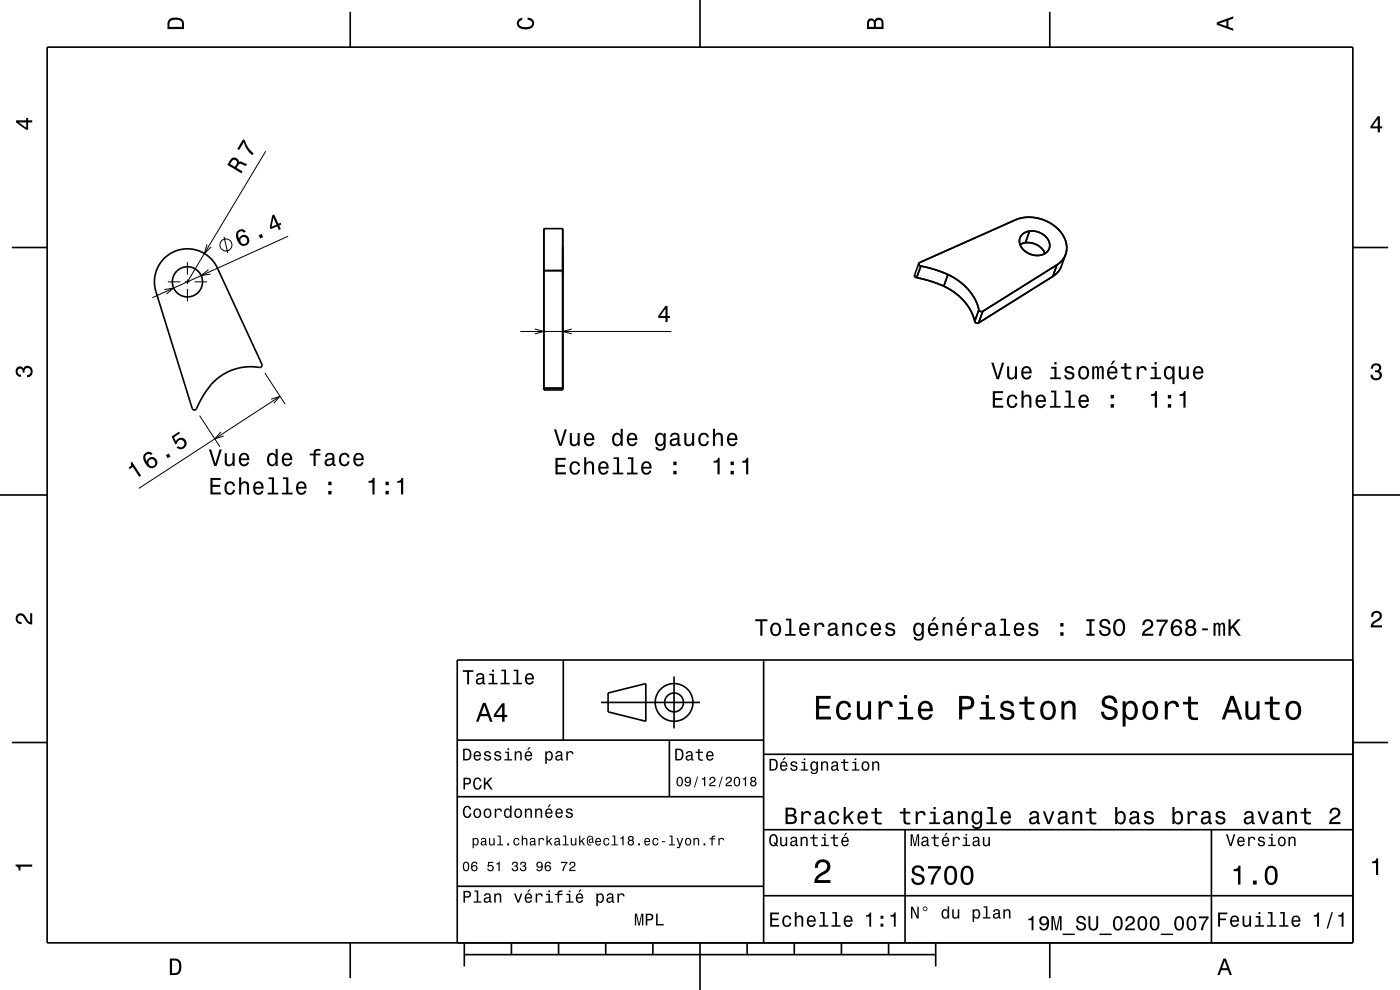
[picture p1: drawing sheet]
<svg xmlns="http://www.w3.org/2000/svg" width="297mm" height="210mm" viewBox="0 0 297 210" stroke-linecap="round" stroke-linejoin="round" font-family="sans-serif">
<g fill="none" stroke="#000" stroke-width=".21">
<path d="M56.4 32.1l-16.6 27.7M35.6 59.8h2.7M39.3 59.8h1M39.8 55.6v2.7M39.8 59.3v1M41.3 59.8h2.6M43.9 51.9l-.5 1.9 1.4-1.4M44.2 57.2l-1.5 1.3 2-.4M47.5 50.2l.8 3.5M61.1 50.1l-28.8 13.1M34.9 61.4l1.9-.3-1.5 1.3M39.8 61.3v2.6"/>
<path d="M56.2 79.1l4.3 6.6M110.4 70.3h32M113.4 69.8l2 .5-2 .5M121.3 69.8l-1.9 .5 1.9 .5M42.3 88.2l4.4 6.6M46.9 91.6l-1.3 1.5 1.9-.6M57.5 84.7l1.9-.6-1.3 1.5M59.4 84.1l-30 19.5"/>
<circle cx="47.9" cy="52" r="1.28"/>
</g>
<g fill="none" stroke="#000" stroke-width=".35">
<path d="M10 10h277v190h-277zM74.3 2.5v7.5M148.5 0v10M222.7 2.5v7.5M2.5 52.5h7.5M34.8 54.9a7 7 0 0 1 11.3 1.9l9.4 20.4a.54 .54 0 0 1-.1 .7 .54 .54 0 0 1-.6 0 11.5 11.5 0 0 0-12.1 6.7l-.6 1.1a1.34 1.34 0 0 1-1 1.3l-.3-.4-7.7-24.7a7 7 0 0 1 1.7-7zM115.4 48.5h4v34.2h-4zM115.4 57.4h4M194.5 58.9l3.2 .8 2.5 1M194.9 55.9l-.9 2.4 .1 .4 .4 .2M195.1 55.7l20.3-9.1a8.3 8.3 0 0 1 10.7 4.7 4.2 4.2 0 0 1-1.9 4.9M195.1 55.7l-.2 .1a.45 .45 0 0 0 .4 .6"/>
<path d="M195.1 55.7l-.2 .3 .4 .4M195.3 56.4l3 .8 2.8 1M195.3 56.4l-.8 2.5M201.1 58.2l1.5 .9 1.4 1 1.4 1.3 .9 1.2a8.8 8.8 0 0 1 1.4 3.1M201.1 58.2l-.9 2.5M216.4 51.9l1.1-.4zM216.9 49.7a3.7 3.7 0 0 1 5.8 2.4 2.73 2.73 0 0 1-4 1.9 2.9 2.9 0 0 1-2.2-3.8zM217.5 51.5a4 4 0 0 1 4.2 2.3 4 4 0 0 0-4.2-2.3zM218.4 49l-.9 2.5M223.3 58.6l-15.7 9.9M224.2 56.2l-.9 2.4M224.2 56.2l-15.7 9.8"/>
<path d="M226.1 54l-1.2 3.1-.8 .9-.8 .6M287 52.5h7.5M200.2 60.7l1.5 .8 1.4 1 2.1 2.2a9 9 0 0 1 1.6 3.5M206.8 68.2a.58 .58 0 0 0 .8 .3M207.7 65.7l.3 .4 .5-.1M207.7 65.7a.58 .58 0 0 0 .8 .3M207.7 65.7l-.9 2.5M208.5 66l-.9 2.5M115.4 82.4h4M0 105h10M287 105h10M119.5 140v17"/>
<path d="M162 140v60M287 140h-190v60M2.5 157.5h7.5M97 157h65M127.5 149h21M129 147l8-2v8l-8-2zM142 157v12M143 143.5v11M287 157.5h7.5M97 169h65M162 176h125M162 160h125"/>
<path d="M192 176v24M257 176v24M97 188h65M162 190h125M74.3 200v7.5M98.5 202.5h100M98.5 200v5M108.5 200v2.5M118.5 200v2.5M128.5 200v2.5M138.5 200v2.5M148.5 200v10"/>
<path d="M158.5 200v2.5M168.5 200v2.5M178.5 200v2.5M188.5 200v2.5M198.5 200v5M222.7 200v7.5"/>
<circle cx="39.8" cy="59.8" r="3.2"/>
<circle cx="143" cy="149" r="2"/>
<circle cx="143" cy="149" r="4"/>
</g>
<g fill="#000">
<path d="M36 4a2.18 2.18 0 0 0-.5 2.2h3.5v-1.2a1.43 1.43 0 0 0-1.7-1.3zM36.3 4.4a2.15 2.15 0 0 1 2.2 .3l.1 1h-2.6v-1z" fill-rule="evenodd"/>
<path d="M109.9 4.2l.9-.4v.4a.7 .7 0 0 0-.7 .5 .7 .7 0 0 0 .3 .8 1.7 1.7 0 0 0 2.5-.5 .9 .9 0 0 0-1-.8v-.5a1.24 1.24 0 0 1 1.4 1.1 1.24 1.24 0 0 1-1 1.4 2.22 2.22 0 0 1-2.5-.7l-.2-.5z" fill-rule="evenodd"/>
<path d="M184.2 4.2l-.3 .7v1.3h3.5v-1.3a.98 .98 0 0 0-.7-1.1 .98 .98 0 0 0-1.2 .6 .84 .84 0 0 0-1.3-.2zM184.5 4.5a.54 .54 0 0 1 .6-.1 .54 .54 0 0 1 .3 .6v.7h-1zM185.9 4.4a.62 .62 0 0 1 .8-.1 .62 .62 0 0 1 .3 .6v.8h-1.2z" fill-rule="evenodd"/>
<path d="M258.1 4.7v.6l3.5 1.2v-.4l-1-.4v-1.4l1-.4v-.4zM258.6 5l1.6-.5v1z" fill-rule="evenodd"/>
<path d="M3.4 25.5v.5l2.1 1.5h.5v-1.5h.8v-.5h-.8v-.5h-.4v.5zM4 26h1.6v1.1z" fill-rule="evenodd"/>
<path d="M49.1 33.6l-.9 1.4 3 1.8 .3-.4-1.3-.8a.85 .85 0 0 1 1.1-.8l.9 .4 .2-.4-1.4-.6-.3 .2v-.3a1.01 1.01 0 0 0-1.6-.5zM49.3 34.1a.59 .59 0 0 1 .8 0 .59 .59 0 0 1 0 .8l-.3 .5-1-.6z" fill-rule="evenodd"/>
<path d="M51.6 29.5l.3 .2a5.2 5.2 0 0 0 1.9 2.8l-.3 .4a5.2 5.2 0 0 1-1.8-2.7l-1 1.6-.4-.2z" fill-rule="evenodd"/>
<path d="M292.3 24.7l-1.6 2.1v.4h1.6v.9h.4v-.9h.5v-.4h-.5v-2.1zM292.3 25.2v1.6h-1.1z" fill-rule="evenodd"/>
<path d="M50.3 49.1a2.24 2.24 0 0 0 1.4 3.1 1.16 1.16 0 0 0 1.2-.9 1.16 1.16 0 0 0-.8-1.4 1.16 1.16 0 0 0-1.4 .7 1.03 1.03 0 0 1 .2-1.5 .58 .58 0 0 1 .8 .3l.5-.2a1.1 1.1 0 0 0-1.9-.1zM50.9 51a.75 .75 0 0 1 1.5 0 .75 .75 0 0 1-1.5 0zM54.9 49.9l.3 .7 .6-.3-.3-.7zM57.7 45.7l-.5 2.5 .2 .4 1.4-.6 .4 .8 .4-.2-.4-.8 .5-.2-.2-.4-.4 .3-.9-2zM58 46.2l.6 1.4-1 .5z" fill-rule="evenodd"/>
<path d="M141.2 64.9l-1.6 2.1v.4h1.6v.9h.4v-.9h.5v-.4h-.5v-2.1zM141.2 65.5v1.5h-1.1z" fill-rule="evenodd"/>
<path d="M210.3 76.9l1.1 3.5h.5l1.1-3.5h-.4l-.9 3-.9-3zM213.6 77.7v1.8a.89 .89 0 0 0 .7 1 .89 .89 0 0 0 1-.5v.4h.5v-2.7h-.5v1.6a.65 .65 0 0 1-.4 .8 .65 .65 0 0 1-.8-.3v-2.1zM216.9 78a1.54 1.54 0 0 0 .8 2.5 1.07 1.07 0 0 0 1.1-.8h-.4l-.2 .3-.4 .1a.76 .76 0 0 1-.7-.9h1.8a1.16 1.16 0 0 0-.5-1.4 1.16 1.16 0 0 0-1.5 .2zM217.3 78.2a.66 .66 0 0 1 .8-.1 .66 .66 0 0 1 .3 .7h-1.3zM223 77.8v.4h.7v1.9h-.9v.3h2.2v-.3h-.9v-2.3zM223.7 76.8v.5h.4v-.5zM226.1 77.9a.75 .75 0 0 0-.2 .8 .75 .75 0 0 0 .7 .5l.9 .3a.63 .63 0 0 1-.6 .7 .63 .63 0 0 1-.7-.6h-.4a1.07 1.07 0 0 0 1.2 .9 1.07 1.07 0 0 0 .9-1.2l-.4-.3-1.1-.4a.53 .53 0 0 1 .4-.7 .53 .53 0 0 1 .6 .5h.5a1.03 1.03 0 0 0-.7-.8 1.03 1.03 0 0 0-1.1 .3zM229 78a1.53 1.53 0 0 0 .9 2.5 1.48 1.48 0 0 0 1.2-1.4 1.48 1.48 0 0 0-1.2-1.5l-.5 .1zM229.4 78.3a.67 .67 0 0 1 .7-.3 .67 .67 0 0 1 .5 .6 1.11 1.11 0 0 1-.7 1.5 1.17 1.17 0 0 1-.5-1.8zM231.7 77.7v2.7h.4v-1.8l.2-.6h.3l.1 .3v2.1h.4v-2l.4-.4 .2 .1v.4v1.9h.5v-1.8a.69 .69 0 0 0-.6-1l-.5 .4-.2-.3-.3-.1-.5 .4v-.3zM236.1 76.5l-.5 .9h.3l.7-.9zM235.2 78a1.54 1.54 0 0 0 .7 2.5 1.07 1.07 0 0 0 1.1-.8h-.4l-.2 .3-.4 .1a.76 .76 0 0 1-.7-.9h1.8a1.16 1.16 0 0 0-.5-1.4 1.16 1.16 0 0 0-1.4 .2zM235.5 78.2a.66 .66 0 0 1 .8-.1 .66 .66 0 0 1 .3 .7h-1.3zM238.5 77v.8h-.7v.4h.7l.1 1.8a1.05 1.05 0 0 0 1.4 .5v-.4a.68 .68 0 0 1-1-.3v-1.6h1v-.4h-1v-.8zM241.2 77.7v2.7h.4v-1.5a.66 .66 0 0 1 .4-.8 .66 .66 0 0 1 .8 .2v.3h.5a.89 .89 0 0 0-.7-.9 .89 .89 0 0 0-1 .5v-.5zM244.2 77.8v.4h.7v1.9h-.9v.3h2.3v-.3h-.9v-2.3zM244.9 76.8v.5h.5v-.5zM247.2 78a1.57 1.57 0 0 0 .7 2.5l.5-.1 .3-.4v1.5h.5v-3.8h-.5v.4l-.1-.2a.88 .88 0 0 0-1.4 .1zM247.5 78.3a.62 .62 0 0 1 .7-.3 .62 .62 0 0 1 .5 .6 1.12 1.12 0 0 1-.7 1.5 1.19 1.19 0 0 1-.5-1.8zM250.1 77.7v1.8a.89 .89 0 0 0 .6 1 .89 .89 0 0 0 1.1-.5v.4h.4v-2.7h-.5v1.6a.65 .65 0 0 1-.3 .8 .65 .65 0 0 1-.9-.3v-2.1zM253.4 78a1.54 1.54 0 0 0 .8 2.5 1.07 1.07 0 0 0 1.1-.8h-.5l-.2 .3-.4 .1a.76 .76 0 0 1-.7-.9h1.8a1.17 1.17 0 0 0-.5-1.4 1.17 1.17 0 0 0-1.4 .2zM253.7 78.2a.66 .66 0 0 1 .8-.1 .66 .66 0 0 1 .3 .7h-1.3z" fill-rule="evenodd"/>
<path d="M291.1 77.4a1.08 1.08 0 0 1 1.4-.2 1.08 1.08 0 0 1 .4 1.2l-.3 .3a1.06 1.06 0 0 1 .5 1.3 1.06 1.06 0 0 1-1.2 .7 1.1 1.1 0 0 1-1.2-1.2h.5a.71 .71 0 0 0 1 .8 .71 .71 0 0 0 .1-1.3h-.6v-.4a.61 .61 0 0 0 .8-.3 .61 .61 0 0 0-.2-.8 .61 .61 0 0 0-.9 .2l-.1 .5h-.5z" fill-rule="evenodd"/>
<path d="M3.6 78a.86 .86 0 0 1 1.4 .2 1.06 1.06 0 0 1 1.2-.6 1.06 1.06 0 0 1 .7 1.2 1.1 1.1 0 0 1-1.2 1.2v-.4a.71 .71 0 0 0 .8-1 .71 .71 0 0 0-1.3-.1v.6h-.4a.61 .61 0 0 0-.3-.8 .61 .61 0 0 0-.8 .2 .61 .61 0 0 0 .2 .8l.6 .2v.4a1.15 1.15 0 0 1-1.2-.6 1.15 1.15 0 0 1 .3-1.3z" fill-rule="evenodd"/>
<path d="M44.3 95.3l1.1 3.5h.5l1.2-3.5h-.5l-.9 3-.9-3zM47.7 96.1v1.8a.89 .89 0 0 0 .6 1 .89 .89 0 0 0 1.1-.5v.4h.4v-2.7h-.5v1.6a.65 .65 0 0 1-.4 .8 .65 .65 0 0 1-.8-.3v-2.1zM51 96.4a1.54 1.54 0 0 0 .8 2.5 1.06 1.06 0 0 0 1-.8h-.4l-.2 .3-.4 .1a.76 .76 0 0 1-.7-.9h1.8a1.16 1.16 0 0 0-.5-1.4 1.16 1.16 0 0 0-1.4 .2zM51.3 96.6a.66 .66 0 0 1 .8-.1 .66 .66 0 0 1 .3 .7h-1.3zM56.9 96.4a1.57 1.57 0 0 0 .8 2.5l.4-.1 .4-.4v.4h.4v-3.6h-.4v1.3a.89 .89 0 0 0-1.6-.1zM57.3 96.7a.62 .62 0 0 1 .7-.2 .62 .62 0 0 1 .4 .5 1.12 1.12 0 0 1-.6 1.5 1.19 1.19 0 0 1-.5-1.8zM60.1 96.4a1.54 1.54 0 0 0 .8 2.5 1.06 1.06 0 0 0 1.1-.8h-.5l-.2 .3-.4 .1a.76 .76 0 0 1-.7-.9h1.8a1.16 1.16 0 0 0-.5-1.4 1.16 1.16 0 0 0-1.4 .2zM60.4 96.6a.66 .66 0 0 1 .8-.1 .66 .66 0 0 1 .3 .7h-1.3zM65.7 96.2v.4h.8v2.2h.5v-2.2h1v-.4h-1a.5 .5 0 0 1 .6-.6h.4v-.4a1.04 1.04 0 0 0-1.5 .8v.2zM69.2 96.3l-.2 .6h.4a.55 .55 0 0 1 .6-.5 .55 .55 0 0 1 .4 .8h-.2a1 1 0 0 0-1 .2 1 1 0 0 0-.3 1.1 .94 .94 0 0 0 1.6 0l.2 .3h.5v-.3h-.2l-.1-1.6a1.02 1.02 0 0 0-.6-.9 1.02 1.02 0 0 0-1.1 .3zM69.4 97.8l1.1-.3a.77 .77 0 0 1-.2 .8 .77 .77 0 0 1-.9 .1zM72.2 96.4a1.53 1.53 0 0 0 .8 2.5 1.07 1.07 0 0 0 1.1-1h-.4a.67 .67 0 0 1-.6 .6 .67 .67 0 0 1-.7-.6 1.11 1.11 0 0 1 .7-1.5 .6 .6 0 0 1 .6 .6h.4a1.09 1.09 0 0 0-.7-.9 1.09 1.09 0 0 0-1.2 .3zM75.2 96.4a1.54 1.54 0 0 0 .8 2.5 1.06 1.06 0 0 0 1.1-.8h-.4l-.2 .3-.4 .1a.76 .76 0 0 1-.7-.9h1.8a1.16 1.16 0 0 0-.5-1.4 1.16 1.16 0 0 0-1.5 .2zM75.6 96.6a.66 .66 0 0 1 .8-.1 .66 .66 0 0 1 .3 .7h-1.3z" fill-rule="evenodd"/>
<path d="M117.5 91.1l1.1 3.5h.6l1.1-3.5h-.5l-.9 3-.9-3zM120.9 91.9v1.7a.89 .89 0 0 0 .6 1 .89 .89 0 0 0 1.1-.4v.4h.4v-2.7h-.5v1.5a.64 .64 0 0 1-.4 .8 .64 .64 0 0 1-.8-.3v-2zM124.2 92.2a1.54 1.54 0 0 0 .8 2.5 1.06 1.06 0 0 0 1-.9h-.4l-.2 .4-.4 .1a.76 .76 0 0 1-.7-.9h1.8a1.16 1.16 0 0 0-.5-1.4 1.16 1.16 0 0 0-1.4 .2zM124.5 92.4a.66 .66 0 0 1 .8-.2 .66 .66 0 0 1 .3 .8h-1.3zM130.1 92.2a1.57 1.57 0 0 0 .8 2.5l.4-.2 .4-.3v.4h.4v-3.6h-.4v1.3a.89 .89 0 0 0-1.6-.1zM130.5 92.4a.62 .62 0 0 1 .7-.2 .62 .62 0 0 1 .4 .6 1.12 1.12 0 0 1-.6 1.5 1.19 1.19 0 0 1-.5-1.9zM133.3 92.2a1.54 1.54 0 0 0 .8 2.5 1.07 1.07 0 0 0 1.1-.9h-.5l-.2 .4-.4 .1a.76 .76 0 0 1-.7-.9h1.8a1.16 1.16 0 0 0-.5-1.4 1.16 1.16 0 0 0-1.4 .2zM133.6 92.4a.66 .66 0 0 1 .8-.2 .66 .66 0 0 1 .3 .8h-1.3zM139.2 92.2a1.57 1.57 0 0 0 .8 2.5l.4-.2 .4-.3a.73 .73 0 0 1-.3 1 .73 .73 0 0 1-1-.4h-.4a1.1 1.1 0 0 0 1.2 .9 1.1 1.1 0 0 0 .9-1.2v-2.6h-.4v.4l-.4-.4a.9 .9 0 0 0-1.2 .3zM139.6 92.4a.63 .63 0 0 1 .7-.2 .63 .63 0 0 1 .4 .6 1.11 1.11 0 0 1-.6 1.5 1.2 1.2 0 0 1-.5-1.9zM142.4 92l-.2 .7h.4a.55 .55 0 0 1 .6-.6 .55 .55 0 0 1 .4 .8h-.2a1 1 0 0 0-1 .3 1 1 0 0 0-.3 1 .93 .93 0 0 0 1.7 0l.1 .3 .5 .1v-.4h-.2l-.1-1.6a1.02 1.02 0 0 0-.6-.8 1.02 1.02 0 0 0-1.1 .2zM142.6 93.5l1.1-.3a.77 .77 0 0 1-.2 .9 .77 .77 0 0 1-.9 .1l-.1-.4zM145.2 91.9v1.7a.89 .89 0 0 0 .6 1 .89 .89 0 0 0 1-.4v.4h.5v-2.7h-.5v1.5a.65 .65 0 0 1-.4 .8 .65 .65 0 0 1-.8-.3v-2zM148.4 92.2a1.53 1.53 0 0 0 .9 2.5 1.07 1.07 0 0 0 1.1-1.1h-.4a.67 .67 0 0 1-.7 .7 .67 .67 0 0 1-.7-.6 1.11 1.11 0 0 1 .7-1.5 .59 .59 0 0 1 .6 .6h.5a1.09 1.09 0 0 0-.8-1 1.09 1.09 0 0 0-1.2 .4zM151.2 91v3.6h.5v-1.6a.63 .63 0 0 1 .5-.8 .63 .63 0 0 1 .7 .7v1.7h.5v-1.8a.88 .88 0 0 0-.6-1 .88 .88 0 0 0-1.1 .5v-1.3zM154.5 92.2a1.54 1.54 0 0 0 .8 2.5 1.06 1.06 0 0 0 1.1-.9h-.4l-.3 .4-.3 .1a.76 .76 0 0 1-.7-.9h1.7a1.16 1.16 0 0 0-.4-1.4 1.16 1.16 0 0 0-1.5 .2zM154.9 92.4a.66 .66 0 0 1 .8-.2 .66 .66 0 0 1 .3 .8h-1.3z" fill-rule="evenodd"/>
<path d="M210.6 83v3.5h2.2v-.4h-1.7v-1.2h1.5v-.4h-1.5v-1.1h1.7v-.4zM213.9 84.1a1.53 1.53 0 0 0 .8 2.5 1.06 1.06 0 0 0 1.1-1.1h-.4a.67 .67 0 0 1-.6 .7 .67 .67 0 0 1-.7-.6 1.12 1.12 0 0 1 .6-1.5 .59 .59 0 0 1 .7 .6h.4a1.09 1.09 0 0 0-.7-1 1.09 1.09 0 0 0-1.2 .4zM216.7 82.9v3.6h.4v-1.6a.63 .63 0 0 1 .4-.8 .63 .63 0 0 1 .8 .4l.1 2h.4v-1.8a.88 .88 0 0 0-.6-1 .88 .88 0 0 0-1.1 .5v-1.3zM220 84.1a1.55 1.55 0 0 0 .8 2.5 1.07 1.07 0 0 0 1.1-.9h-.5l-.2 .4-.4 .1a.76 .76 0 0 1-.7-.9h1.8a1.17 1.17 0 0 0-.5-1.4 1.17 1.17 0 0 0-1.4 .2zM220.3 84.3a.66 .66 0 0 1 .8-.2 .66 .66 0 0 1 .3 .8h-1.3zM223 82.9v.3h.7v2.9h-1v.4h2.3v-.4h-.9v-3.2zM226 82.9v.3h.7v2.9h-.9v.4h2.2v-.4h-.9v-3.2zM229.1 84.1a1.55 1.55 0 0 0 .8 2.5 1.07 1.07 0 0 0 1.1-.9h-.5l-.2 .4-.4 .1a.76 .76 0 0 1-.7-.9h1.8a1.17 1.17 0 0 0-.5-1.4 1.17 1.17 0 0 0-1.4 .2zM229.4 84.3a.66 .66 0 0 1 .8-.2 .66 .66 0 0 1 .4 .8h-1.4zM235.6 85.7v.8h.7v-.8zM235.6 83.8v.7h.7v-.7z" fill-rule="evenodd"/>
<path d="M244.2 83.6v.4h.8v2.5h.4v-3.5h-.3a.78 .78 0 0 1-.9 .6zM247.8 85.7v.8h.7v-.8zM247.8 83.8v.7h.7v-.7zM250.2 83.6v.4h.9v2.5h.4v-3.5h-.3a.77 .77 0 0 1-1 .6z" fill-rule="evenodd"/>
<path d="M27.7 98.1a.77 .77 0 0 1-.4 1.1l.2 .3 .7-.4 1.3 2.1 .4-.3-1.9-3zM30.7 96.2a2.12 2.12 0 0 0 1.6 3.1 1.16 1.16 0 0 0 1.1-1.1 1.16 1.16 0 0 0-1-1.2 1.16 1.16 0 0 0-1.3 .9 1.02 1.02 0 0 1 0-1.5 .58 .58 0 0 1 .9 .1l.4-.2a1.03 1.03 0 0 0-1.7-.1zM31.4 98.2a.75 .75 0 0 1 1.5 0 .75 .75 0 0 1-1.5 0zM35.2 96.6l.4 .6 .6-.4-.4-.6zM36.4 92.6l.8 1.7 .3-.2a.8 .8 0 0 1 .9-.9 .8 .8 0 0 1 .7 1.1 .8 .8 0 0 1-1.2 .3l-.4 .3a1.21 1.21 0 0 0 1.8 .1 1.21 1.21 0 0 0-.2-1.9 1.21 1.21 0 0 0-1.8 .5l-.4-.9 1.3-.8-.2-.3z" fill-rule="evenodd"/>
<path d="M44.6 101.4v3.5h2.3v-.4h-1.8v-1.2h1.6v-.4h-1.6v-1.1h1.7v-.4zM47.9 102.5a1.52 1.52 0 0 0 .9 2.5 1.05 1.05 0 0 0 1.1-1.1h-.5a.67 .67 0 0 1-.6 .7 .67 .67 0 0 1-.7-.6 1.11 1.11 0 0 1 .7-1.5 .6 .6 0 0 1 .6 .6h.5a1.09 1.09 0 0 0-.8-1 1.09 1.09 0 0 0-1.2 .4zM50.7 101.3v3.6h.5v-1.6a.63 .63 0 0 1 .4-.8 .63 .63 0 0 1 .8 .4v2h.4v-1.8a.88 .88 0 0 0-.6-1 .88 .88 0 0 0-1 .5v-1.3zM54 102.5a1.54 1.54 0 0 0 .8 2.5 1.06 1.06 0 0 0 1.1-.9h-.5l-.2 .4-.4 .1a.76 .76 0 0 1-.6-.9h1.7a1.17 1.17 0 0 0-.5-1.4 1.17 1.17 0 0 0-1.4 .2zM54.3 102.7a.66 .66 0 0 1 .8-.2 .66 .66 0 0 1 .4 .8h-1.3zM57 101.3v.3h.7v2.9h-.9v.4h2.2v-.4h-.9v-3.2zM60 101.3v.3h.7v2.9h-.9v.4h2.3v-.4h-.9v-3.2zM63.1 102.5a1.54 1.54 0 0 0 .8 2.5 1.06 1.06 0 0 0 1.1-.9h-.5l-.2 .4-.3 .1a.76 .76 0 0 1-.7-.9h1.7a1.17 1.17 0 0 0-.5-1.4 1.17 1.17 0 0 0-1.4 .2zM63.5 102.7a.66 .66 0 0 1 .7-.2 .66 .66 0 0 1 .4 .8h-1.3zM69.6 104.1v.8h.7v-.8zM69.6 102.2v.7h.7v-.7z" fill-rule="evenodd"/>
<path d="M78.2 102v.4h.8v2.5h.5v-3.5h-.4a.77 .77 0 0 1-.9 .6zM81.8 104.1v.8h.7v-.8zM81.8 102.2v.7h.7v-.7zM84.3 102v.4h.8v2.5h.4v-3.5h-.3a.78 .78 0 0 1-.9 .6z" fill-rule="evenodd"/>
<path d="M117.8 97.1v3.5h2.3v-.4h-1.8v-1.2h1.6v-.4h-1.6v-1.1h1.7v-.4zM121.1 98.2a1.53 1.53 0 0 0 .9 2.5 1.06 1.06 0 0 0 1.1-1h-.5a.67 .67 0 0 1-.6 .6 .67 .67 0 0 1-.7-.6 1.12 1.12 0 0 1 .7-1.5 .6 .6 0 0 1 .6 .6h.5a1.09 1.09 0 0 0-.8-.9 1.09 1.09 0 0 0-1.2 .3zM123.9 97v3.6h.5v-1.5a.63 .63 0 0 1 .4-.8 .63 .63 0 0 1 .8 .3v2h.4v-1.8a.88 .88 0 0 0-.6-.9 .88 .88 0 0 0-1 .4v-1.3zM127.2 98.2a1.55 1.55 0 0 0 .8 2.5 1.06 1.06 0 0 0 1.1-.9h-.5l-.2 .4-.4 .1a.76 .76 0 0 1-.6-.9h1.7a1.17 1.17 0 0 0-.5-1.4 1.17 1.17 0 0 0-1.4 .2zM127.5 98.4a.66 .66 0 0 1 .8-.1 .66 .66 0 0 1 .4 .7h-1.3zM130.2 97v.4h.7v2.9h-.9v.3h2.2v-.3h-.9v-3.3zM133.2 97v.4h.7v2.9h-.9v.3h2.3v-.3h-.9v-3.3zM136.3 98.2a1.54 1.54 0 0 0 .8 2.5 1.06 1.06 0 0 0 1.1-.9h-.5l-.2 .4-.3 .1a.76 .76 0 0 1-.7-.9h1.7a1.17 1.17 0 0 0-.5-1.4 1.17 1.17 0 0 0-1.4 .2zM136.7 98.4a.66 .66 0 0 1 .7-.1 .66 .66 0 0 1 .4 .7h-1.3zM142.8 99.9v.7h.7v-.7zM142.8 97.9v.8h.7v-.8z" fill-rule="evenodd"/>
<path d="M151.4 97.8v.3h.8v2.5h.5v-3.5h-.4a.77 .77 0 0 1-.9 .7zM155 99.9v.7h.7v-.7zM155 97.9v.8h.7v-.8zM157.5 97.8v.3h.8v2.5h.4v-3.5h-.3a.78 .78 0 0 1-.9 .7z" fill-rule="evenodd"/>
<path d="M3.6 130.4a1.22 1.22 0 0 1 2 .7l.4 .6 .4 .3v-1.9h.4v2.4a1.8 1.8 0 0 1-1.7-1.4 .71 .71 0 0 0-.9-.5 .71 .71 0 0 0-.5 .8 .71 .71 0 0 0 .9 .5v.5a1.18 1.18 0 0 1-1.2-.7 1.18 1.18 0 0 1 .2-1.3z" fill-rule="evenodd"/>
<path d="M160.2 131.4v.4h1.1v3.1h.4v-3.1h1.1v-.4zM163.7 132.4a1.53 1.53 0 0 0 .9 2.6 1.48 1.48 0 0 0 1.1-1.5 1.48 1.48 0 0 0-1.1-1.4l-.5 .1zM164 132.7a.67 .67 0 0 1 .7-.2 .67 .67 0 0 1 .5 .5 1.11 1.11 0 0 1-.6 1.6 1.17 1.17 0 0 1-.6-1.9zM166.7 131.2v.4h.7v2.9h-.9v.4h2.3v-.4h-.9v-3.3zM169.8 132.4a1.55 1.55 0 0 0 .8 2.6 1.07 1.07 0 0 0 1.1-.9h-.4l-.3 .3-.3 .2a.76 .76 0 0 1-.7-1h1.7a1.17 1.17 0 0 0-.4-1.3 1.17 1.17 0 0 0-1.5 .1zM170.2 132.7a.66 .66 0 0 1 .8-.2 .66 .66 0 0 1 .3 .8h-1.3zM172.8 132.2v2.7h.4v-1.6a.66 .66 0 0 1 .4-.8 .66 .66 0 0 1 .8 .3l.1 .2h.4a.89 .89 0 0 0-.7-.9 .89 .89 0 0 0-1 .5v-.4zM175.9 132.3l-.2 .6h.4a.55 .55 0 0 1 .7-.5 .55 .55 0 0 1 .3 .8h-.2a1 1 0 0 0-1 .2 1 1 0 0 0-.3 1.1 .93 .93 0 0 0 1.7 0l.1 .3 .5 .1v-.4h-.2v-1.6a1.02 1.02 0 0 0-.7-.8 1.02 1.02 0 0 0-1.1 .2zM176.1 133.8l1.1-.3a.77 .77 0 0 1-.2 .9 .77 .77 0 0 1-.9 0l-.1-.3zM178.7 132.2v2.7h.4v-1.6a.63 .63 0 0 1 .6-.9 .63 .63 0 0 1 .7 .8v1.7h.4v-1.8a.89 .89 0 0 0-.6-1 .89 .89 0 0 0-1.1 .5v-.4zM182 132.4a1.53 1.53 0 0 0 .8 2.6 1.07 1.07 0 0 0 1.1-1.1h-.4a.67 .67 0 0 1-.7 .7 .67 .67 0 0 1-.7-.6 1.11 1.11 0 0 1 .7-1.6 .59 .59 0 0 1 .7 .6h.4a1.09 1.09 0 0 0-.8-.9 1.09 1.09 0 0 0-1.1 .3zM185 132.4a1.55 1.55 0 0 0 .8 2.6 1.07 1.07 0 0 0 1.1-.9h-.5l-.2 .3-.4 .2a.76 .76 0 0 1-.6-1h1.7a1.17 1.17 0 0 0-.5-1.3 1.17 1.17 0 0 0-1.4 .1zM185.3 132.7a.66 .66 0 0 1 .8-.2 .66 .66 0 0 1 .4 .8h-1.3zM188.1 132.3a.75 .75 0 0 0-.2 .8 .75 .75 0 0 0 .7 .5l.9 .4a.63 .63 0 0 1-.6 .6 .63 .63 0 0 1-.7-.6h-.4a1.07 1.07 0 0 0 1.2 .9 1.07 1.07 0 0 0 .9-1.2l-.4-.3-1.1-.3a.53 .53 0 0 1 .4-.7 .53 .53 0 0 1 .6 .5h.5a1.03 1.03 0 0 0-.7-.9 1.03 1.03 0 0 0-1.1 .3zM194 132.4a1.58 1.58 0 0 0 .8 2.6l.4-.2 .4-.4a.73 .73 0 0 1-.4 1 .73 .73 0 0 1-.9-.3h-.5a1.1 1.1 0 0 0 1.3 .8 1.1 1.1 0 0 0 .9-1.2v-2.5h-.4v.4l-.4-.4a.9 .9 0 0 0-1.2 .2zM194.3 132.7a.63 .63 0 0 1 .7-.2 .63 .63 0 0 1 .5 .6 1.11 1.11 0 0 1-.7 1.5 1.19 1.19 0 0 1-.5-1.9zM198.1 130.9l-.5 .9h.3l.7-.9zM197.1 132.4a1.54 1.54 0 0 0 .8 2.6 1.06 1.06 0 0 0 1.1-.9h-.4l-.2 .3-.4 .2a.76 .76 0 0 1-.7-1h1.8a1.16 1.16 0 0 0-.5-1.3 1.16 1.16 0 0 0-1.5 .1zM197.5 132.7a.66 .66 0 0 1 .8-.2 .66 .66 0 0 1 .3 .8h-1.3zM199.9 132.2v2.7h.5v-1.6a.63 .63 0 0 1 .5-.9 .63 .63 0 0 1 .7 .8v1.7h.4v-1.8a.89 .89 0 0 0-.6-1 .89 .89 0 0 0-1 .5v-.4zM204.2 130.9l-.5 .9h.3l.7-.9zM203.2 132.4a1.54 1.54 0 0 0 .8 2.6 1.07 1.07 0 0 0 1.1-.9h-.4l-.3 .3-.3 .2a.76 .76 0 0 1-.7-1h1.7a1.16 1.16 0 0 0-.4-1.3 1.16 1.16 0 0 0-1.5 .1zM203.6 132.7a.66 .66 0 0 1 .8-.2 .66 .66 0 0 1 .3 .8h-1.3zM206.2 132.2v2.7h.4v-1.6a.66 .66 0 0 1 .4-.8 .66 .66 0 0 1 .8 .3v.2h.5a.89 .89 0 0 0-.7-.9 .89 .89 0 0 0-1 .5v-.4zM209.3 132.3l-.2 .6h.4a.55 .55 0 0 1 .6-.5 .55 .55 0 0 1 .4 .8h-.2a1 1 0 0 0-1 .2 1 1 0 0 0-.3 1.1 .93 .93 0 0 0 1.7 0l.1 .3 .5 .1v-.4h-.2v-1.6a1.02 1.02 0 0 0-.7-.8 1.02 1.02 0 0 0-1.1 .2zM209.5 133.8l1.1-.3a.77 .77 0 0 1-.2 .9 .77 .77 0 0 1-.9 0zM212.3 131.2v.4h.7v2.9h-.9v.4h2.2v-.4h-.9v-3.3zM215.4 132.4a1.55 1.55 0 0 0 .8 2.6 1.07 1.07 0 0 0 1-.9h-.4l-.2 .3-.4 .2a.76 .76 0 0 1-.7-1h1.8a1.17 1.17 0 0 0-.5-1.3 1.17 1.17 0 0 0-1.4 .1zM215.7 132.7a.66 .66 0 0 1 .8-.2 .66 .66 0 0 1 .3 .8h-1.3zM218.4 132.3a.75 .75 0 0 0-.2 .8 .75 .75 0 0 0 .7 .5l.9 .4a.63 .63 0 0 1-.6 .6 .63 .63 0 0 1-.6-.6h-.5a1.07 1.07 0 0 0 1.2 .9 1.07 1.07 0 0 0 .9-1.2l-.4-.3-1.1-.3a.54 .54 0 0 1 .5-.7 .54 .54 0 0 1 .6 .5h.4a1.03 1.03 0 0 0-.7-.9 1.03 1.03 0 0 0-1.1 .3zM224.9 134.1v.8h.7v-.8zM224.9 132.2v.7h.7v-.7zM230.5 131.4v.4h.6v2.6h-.6v.5h1.7v-.5h-.6v-2.6h.6v-.4zM233.5 131.6a.97 .97 0 0 0-.2 1 .97 .97 0 0 0 .9 .6 .77 .77 0 0 1 .9 1 .83 .83 0 0 1-.9 .3 .83 .83 0 0 1-.6-.8h-.5a1.21 1.21 0 0 0 1.5 1.3 1.21 1.21 0 0 0 .8-1.8l-.9-.3a.71 .71 0 0 1-.8-.7 .7 .7 0 0 1 .8-.5 .7 .7 0 0 1 .6 .7h.4a1.17 1.17 0 0 0-.7-1.1 1.17 1.17 0 0 0-1.3 .3zM236.5 131.7a2.52 2.52 0 0 0 .4 3.1 1.21 1.21 0 0 0 1.7-.9 1.93 1.93 0 0 0-.9-2.6l-.8 .1zM237.1 131.8l.3-.1a1.7 1.7 0 0 1 .3 2.7l-.3 .1a1.13 1.13 0 0 1-.8-1.4l.1-.6zM242.7 131.7l-.4 .9h.5a.7 .7 0 0 1 .5-.8 .7 .7 0 0 1 .9 .5 .7 .7 0 0 1-.5 .8 1.8 1.8 0 0 0-1.4 1.8h2.4v-.5h-1.9a2.23 2.23 0 0 1 1.4-1.1 1.13 1.13 0 0 0 .1-1.7 1.13 1.13 0 0 0-1.6 .1zM245.3 131.4v.5h2a5.1 5.1 0 0 0-1.5 3h.5a5.2 5.2 0 0 1 1.4-3v-.5zM248.9 131.6a2.39 2.39 0 0 0 .2 3.3 1.16 1.16 0 0 0 1.5-.4 1.16 1.16 0 0 0-.2-1.5 1.16 1.16 0 0 0-1.6 0 1.02 1.02 0 0 1 .9-1.3 .58 .58 0 0 1 .6 .6h.5a1.11 1.11 0 0 0-.8-.9 1.11 1.11 0 0 0-1.1 .2zM248.8 133.8a.75 .75 0 0 1 1.5 0 .75 .75 0 0 1-1.5 0zM251.8 131.6a.83 .83 0 0 0 .2 1.4 1.11 1.11 0 0 0-.5 1.5 1.11 1.11 0 0 0 1.6 .4 1.03 1.03 0 0 0 .7-.9 1.03 1.03 0 0 0-.6-1 .89 .89 0 0 0 .4-1.1 .89 .89 0 0 0-1-.6zM251.9 133.9a.71 .71 0 0 1 1.4 0 .71 .71 0 0 1-1.4 0zM252 132.3a.6 .6 0 0 1 1.2 0 .6 .6 0 0 1-1.2 0zM255 133.3v.4h1.2v-.4zM257.5 132.2v2.7h.4v-1.9a.49 .49 0 0 1 .3-.6l.3 .3v2.2h.4v-2.1l.3-.4 .2 .2 .1 .4v1.9h.4v-1.9a.69 .69 0 0 0-.5-.9l-.6 .3-.2-.2-.3-.1-.5 .3v-.2zM260.6 131.4v3.5h.5v-1.3l.4-.4 1.2 1.7h.5l-1.4-2.1 1.4-1.4h-.6l-1.5 1.6v-1.6z" fill-rule="evenodd"/>
<path d="M291.2 129.9a1.18 1.18 0 0 1 1.9 .3 1.18 1.18 0 0 1-1 1.7l-.5 .3-.3 .5h1.9v.4h-2.4a1.8 1.8 0 0 1 1.4-1.8 .71 .71 0 0 0 .5-.8 .71 .71 0 0 0-.9-.5 .71 .71 0 0 0-.5 .8h-.4z" fill-rule="evenodd"/>
<path d="M98.2 158.8v2.5h.9a1.37 1.37 0 0 0 .7-2.2 1.56 1.56 0 0 0-1.6-.3zM98.6 159.1a.98 .98 0 0 1 1.1 .7 .98 .98 0 0 1-.6 1.2h-.5zM100.7 159.6a1.04 1.04 0 0 0-.2 1.2 1.04 1.04 0 0 0 1 .5l.5-.5h-.3l-.4 .3a.54 .54 0 0 1-.5-.7h1.3a.83 .83 0 0 0-.4-.9 .83 .83 0 0 0-1 .1zM100.9 159.7l.2-.1a.47 .47 0 0 1 .5 .1 .47 .47 0 0 1 .1 .5h-.9zM102.9 159.5l-.2 .1a.69 .69 0 0 0 .9 .9l.2 .1a.43 .43 0 0 1-.4 .5 .43 .43 0 0 1-.4-.4h-.3a.74 .74 0 0 0 .9 .7 .74 .74 0 0 0 .5-1l-1-.4a.38 .38 0 0 1 .3-.5 .38 .38 0 0 1 .4 .4h.3a.78 .78 0 0 0-1.2-.4zM105.1 159.5l-.2 .1a.69 .69 0 0 0 .9 .9l.2 .1a.43 .43 0 0 1-.4 .5 .43 .43 0 0 1-.5-.4h-.3a.74 .74 0 0 0 .9 .7 .74 .74 0 0 0 .5-1l-.9-.4a.38 .38 0 0 1 .3-.5 .38 .38 0 0 1 .4 .4h.3a.77 .77 0 0 0-1.2-.4zM107.2 159.4v.3h.5v1.3h-.7v.3h1.6v-.3h-.6v-1.6zM107.7 158.7v.4h.3v-.4zM109.2 159.4v1.9h.3v-1.1a.45 .45 0 0 1 .4-.6 .45 .45 0 0 1 .5 .5v1.2h.3v-1.3a.63 .63 0 0 0-.5-.7 .63 .63 0 0 0-.7 .4v-.3zM112.2 158.5l-.4 .6h.3l.5-.6zM111.5 159.6a1.04 1.04 0 0 0-.2 1.2 1.04 1.04 0 0 0 1.1 .5l.5-.5h-.3l-.5 .3a.54 .54 0 0 1-.5-.7h1.3a.83 .83 0 0 0-.4-.9 .83 .83 0 0 0-1 .1zM111.8 159.7l.1-.1a.48 .48 0 0 1 .5 .1 .48 .48 0 0 1 .2 .5h-1zM115.7 159.4v2.7h.3v-1.1a.66 .66 0 0 0 .7 .4 .66 .66 0 0 0 .5-.6 .91 .91 0 0 0 0-1.1 .91 .91 0 0 0-1-.3l-.2 .3v-.3zM116.1 159.8a.45 .45 0 0 1 .5-.2 .45 .45 0 0 1 .3 .4 .65 .65 0 0 1 .1 .8 .65 .65 0 0 1-.7 .2 .98 .98 0 0 1-.2-1.2zM118.1 159.5l-.2 .4h.3a.39 .39 0 0 1 .4-.3 .39 .39 0 0 1 .3 .5h-.1a.65 .65 0 0 0-1 .4 .65 .65 0 0 0 .6 .9l.6-.3 .1 .2h.4v-.2l-.2-.1v-1.1a.72 .72 0 0 0-.5-.6 .72 .72 0 0 0-.7 .2zM118.2 160.6l.8-.3a.55 .55 0 0 1-.2 .7 .55 .55 0 0 1-.6 0zM120.1 159.4v1.9h.4v-1.1a.47 .47 0 0 1 .2-.6 .47 .47 0 0 1 .6 .2v.2h.4a.64 .64 0 0 0-.5-.7 .64 .64 0 0 0-.8 .4v-.3z" fill-rule="evenodd"/>
<path d="M98.2 142.2v.3h.9v2.7h.4v-2.7h.9v-.3zM101.3 143l-.3 .5h.4a.47 .47 0 0 1 .5-.4 .47 .47 0 0 1 .4 .6l-.2 .1a.84 .84 0 0 0-1 .2 .84 .84 0 0 0 0 1.1 .9 .9 0 0 0 1.3-.2l.1 .2 .5 .1v-.3l-.3-.1v-1.3a.87 .87 0 0 0-1.4-.5zM101.4 144.3l.9-.3a.66 .66 0 0 1-.1 .7 .66 .66 0 0 1-.8 .1zM103.8 142.9v.3h.6v1.6h-.8v.4h2v-.4h-.8v-1.9zM104.4 142.1v.4h.4v-.4zM106.4 142.1v.3h.6v2.4h-.8v.4h1.9v-.4h-.7v-2.7zM109 142.1v.3h.6v2.4h-.8v.4h1.9v-.4h-.7v-2.7zM111.6 143.1a1.32 1.32 0 0 0 .7 2.1 .9 .9 0 0 0 .9-.7h-.3l-.2 .3-.4 .1a.65 .65 0 0 1-.6-.8h1.6a1 1 0 0 0-.4-1.2 1 1 0 0 0-1.3 .2zM111.9 143.3a.57 .57 0 0 1 .7-.1 .57 .57 0 0 1 .3 .6h-1.2z" fill-rule="evenodd"/>
<path d="M102.4 149.1l-1.4 4h.5l.4-1.2h1.6l.4 1.2h.6l-1.5-4zM102.7 149.7l.7 1.7h-1.3zM106.5 149.2l-1.7 2.4v.5h1.7v1h.5v-1h.6v-.5h-.6v-2.4zM106.5 149.9v1.7h-1.3z" fill-rule="evenodd"/>
<path d="M143.2 158.8v2.5h.9a1.37 1.37 0 0 0 .7-2.2 1.56 1.56 0 0 0-1.6-.3zM143.6 159.1a.98 .98 0 0 1 1.1 .7 .98 .98 0 0 1-.6 1.2h-.5zM145.7 159.5l-.2 .4h.3a.39 .39 0 0 1 .5-.3 .39 .39 0 0 1 .3 .5h-.2a.65 .65 0 0 0-.9 .4 .65 .65 0 0 0 .5 .9l.7-.3v.2h.4v-.2l-.1-.1-.1-1.1a.73 .73 0 0 0-.4-.6 .73 .73 0 0 0-.8 .2zM145.8 160.6l.8-.3a.55 .55 0 0 1-.1 .7 .55 .55 0 0 1-.7 0zM148.1 158.9v.5h-.5v.3h.5v1.3a.75 .75 0 0 0 1 .4v-.3a.48 .48 0 0 1-.7-.3v-1.1h.7v-.3h-.7v-.5zM150 159.6a1.04 1.04 0 0 0-.2 1.2 1.04 1.04 0 0 0 1.1 .5l.5-.5h-.4l-.4 .3a.54 .54 0 0 1-.5-.7h1.3a.83 .83 0 0 0-.4-.9 .83 .83 0 0 0-1 .1zM150.3 159.7l.1-.1a.48 .48 0 0 1 .5 .1 .48 .48 0 0 1 .2 .5h-1z" fill-rule="evenodd"/>
<path d="M173.1 147.6v5h3.2v-.6h-2.5v-1.7h2.2v-.6h-2.2v-1.5h2.4v-.6zM177.8 149.2a2.59 2.59 0 0 0 .5 3.4 1.58 1.58 0 0 0 2.3-1.4h-.6a.95 .95 0 0 1-.9 1 .95 .95 0 0 1-1-.9 1.59 1.59 0 0 1 .9-2.1 .85 .85 0 0 1 .9 .8h.7a1.56 1.56 0 0 0-1.1-1.3 1.56 1.56 0 0 0-1.7 .5zM181.8 148.8v2.5a1.27 1.27 0 0 0 .9 1.4 1.27 1.27 0 0 0 1.5-.7v.6h.6v-3.8h-.6v2.2a.92 .92 0 0 1-.6 1.1 .92 .92 0 0 1-1.2-.4v-2.9zM186.4 148.8v3.8h.6v-2.2a.95 .95 0 0 1 .5-1.1 .95 .95 0 0 1 1.2 .3l.1 .4h.6a1.28 1.28 0 0 0-1-1.4 1.28 1.28 0 0 0-1.4 .8v-.6zM190.8 148.9v.5h1v2.7h-1.3v.5h3.2v-.5h-1.3v-3.2zM191.8 147.4v.8h.6v-.8zM195.1 149.2a2.62 2.62 0 0 0 .5 3.4 1.57 1.57 0 0 0 2.2-1.1h-.6l-.3 .5-.5 .2a1.08 1.08 0 0 1-1-1.3h2.5a1.66 1.66 0 0 0-.7-2 1.66 1.66 0 0 0-2.1 .3zM195.6 149.5a.94 .94 0 0 1 1.2-.2 .94 .94 0 0 1 .5 1h-1.9zM203.5 147.6v5h.6v-2.1h.8a1.47 1.47 0 0 0 1.8-1.2 1.47 1.47 0 0 0-1.5-1.7zM204.1 148.2a1.6 1.6 0 0 1 1.8 .5 .86 .86 0 0 1 0 .9 .86 .86 0 0 1-.9 .3h-.9zM208.1 148.9v.5h1v2.7h-1.3v.5h3.3v-.5h-1.3v-3.2zM209.1 147.4v.8h.7v-.8zM212.6 148.9a1.08 1.08 0 0 0-.3 1.2 1.08 1.08 0 0 0 1 .7l1.1 .4a.57 .57 0 0 1 .2 .6 .57 .57 0 0 1-.5 .4 .96 .96 0 0 1-1.4-.8h-.6a1.6 1.6 0 0 0 1.3 1.4 1.6 1.6 0 0 0 1.7-.8 1.13 1.13 0 0 0-1-1.6l-1.1-.3-.2-.4a.87 .87 0 0 1 .9-.5 .87 .87 0 0 1 .8 .6h.6a1.41 1.41 0 0 0-2.1-1.1zM217.4 147.8v1.1h-1.1v.5h1.1v2.6l.2 .4 .4 .3h1.4v-.5a.97 .97 0 0 1-1.4-.5v-2.3h1.4v-.5h-1.4v-1.1zM221.1 149.2a2.56 2.56 0 0 0 .5 3.4 1.72 1.72 0 0 0 1.8-.2 1.72 1.72 0 0 0 .6-1.7 1.7 1.7 0 0 0-.9-1.9 1.7 1.7 0 0 0-2 .4zM221.6 149.6a.96 .96 0 0 1 1-.4 .96 .96 0 0 1 .7 .8 1.59 1.59 0 0 1-1 2.2 1.19 1.19 0 0 1-1-1.5zM225.2 148.8v3.8h.6v-2.2a.97 .97 0 0 1 .5-1.1 .97 .97 0 0 1 1.1 .2l.1 .7v2.4h.7v-2.5a1.27 1.27 0 0 0-.9-1.4 1.27 1.27 0 0 0-1.5 .6v-.5zM234.1 147.9a1.38 1.38 0 0 0-.3 1.5 1.38 1.38 0 0 0 1.3 .9 1.25 1.25 0 0 1 1.4 .9 1.15 1.15 0 0 1-1.3 .9 1.15 1.15 0 0 1-1-1.1h-.7a1.8 1.8 0 0 0 1.7 1.8 1.8 1.8 0 0 0 1.9-1.6 1.46 1.46 0 0 0-1.5-1.4l-.6-.2a.83 .83 0 0 1-.5-1.1 .83 .83 0 0 1 1.2-.3l.5 .5 .1 .4h.7a1.67 1.67 0 0 0-1-1.6 1.67 1.67 0 0 0-1.9 .4zM238.2 148.8v5.3h.6v-2.1a1.32 1.32 0 0 0 1.4 .7 1.32 1.32 0 0 0 1.1-1.1 2.43 2.43 0 0 0-.8-2.8 1.21 1.21 0 0 0-1.7 .5v-.5zM239.1 149.6a.9 .9 0 0 1 .9-.4 .9 .9 0 0 1 .7 .8 1.61 1.61 0 0 1-.9 2.2 1.18 1.18 0 0 1-1-1.5zM242.8 149.2a2.56 2.56 0 0 0 .5 3.4 1.72 1.72 0 0 0 1.8-.2 1.72 1.72 0 0 0 .6-1.7 1.7 1.7 0 0 0-.9-1.9 1.7 1.7 0 0 0-2 .4zM243.3 149.6a.96 .96 0 0 1 1-.4 .96 .96 0 0 1 .7 .8 1.59 1.59 0 0 1-1 2.2 1.19 1.19 0 0 1-1-1.5zM247.1 148.8v3.8h.6v-2.2a.95 .95 0 0 1 .5-1.1 .95 .95 0 0 1 1.2 .3l.1 .4h.6a1.28 1.28 0 0 0-1-1.4 1.28 1.28 0 0 0-1.4 .8v-.6zM252 147.8v1.1h-1v.5h1l.1 2.6 .2 .4 .4 .3h1.4v-.5a.97 .97 0 0 1-1.4-.5v-2.3h1.4v-.5h-1.4v-1.1zM261 147.6l-1.8 5h.6l.6-1.4h2l.5 1.4h.7l-1.9-5zM261.4 148.3l.7 2.2h-1.5zM264.2 148.8v2.5a1.27 1.27 0 0 0 .9 1.4 1.27 1.27 0 0 0 1.5-.7v.6h.6v-3.8h-.6v2.2a.92 .92 0 0 1-.6 1.1 .92 .92 0 0 1-1.1-.4l-.1-2.9zM269.4 147.8v1.1h-1.1v.5h1.1v2.6l.2 .4 .4 .3 .7 .1 .8-.1v-.5a.97 .97 0 0 1-1.4-.5l-.1-2.3h1.5v-.5h-1.5v-1.1zM273.1 149.2a2.56 2.56 0 0 0 .6 3.4 1.72 1.72 0 0 0 1.8-.2 1.72 1.72 0 0 0 .6-1.7 1.7 1.7 0 0 0-.9-1.9 1.7 1.7 0 0 0-2.1 .4zM273.6 149.6a.96 .96 0 0 1 1-.4 .96 .96 0 0 1 .7 .8 1.59 1.59 0 0 1-.9 2.2 1.19 1.19 0 0 1-1.1-1.5z" fill-rule="evenodd"/>
<path d="M98.3 165v2.5h.4v-1.1a.96 .96 0 0 0 1.2-.7 .66 .66 0 0 0-.7-.7zM98.7 165.3h.4a.43 .43 0 0 1 .5 .4 .43 .43 0 0 1-.5 .4h-.4zM100.6 165.2a1.45 1.45 0 0 0 .7 2.3 .94 .94 0 0 0 .9-1h-.4a.58 .58 0 0 1-.8 .7 1.49 1.49 0 0 1 0-1.9 .51 .51 0 0 1 .8 .4h.3a.85 .85 0 0 0-.6-.8 .85 .85 0 0 0-.9 .3zM102.6 165v2.5h.4v-.9l.3-.3 .8 1.2h.4l-1-1.5 1-1h-.5l-1 1.1v-1.1z" fill-rule="evenodd"/>
<path d="M98.4 171.2a1.45 1.45 0 0 0 .7 2.3 .94 .94 0 0 0 .9-1h-.3a.59 .59 0 0 1-.8 .7 1.31 1.31 0 0 1 .2-2l.3 .1 .2 .4h.4a.85 .85 0 0 0-.6-.8 .85 .85 0 0 0-1 .3zM100.6 171.7a1.04 1.04 0 0 0-.1 1.3 1.04 1.04 0 0 0 1.1 .5 1.04 1.04 0 0 0 .5-1.3 1.04 1.04 0 0 0-1.2-.7zM100.9 171.9a.48 .48 0 0 1 .5-.1 .48 .48 0 0 1 .3 .4 .66 .66 0 0 1 0 .7 .66 .66 0 0 1-.7 .3 .98 .98 0 0 1-.1-1.3zM102.8 171.7a1.04 1.04 0 0 0-.2 1.3 1.04 1.04 0 0 0 1.2 .5 1.04 1.04 0 0 0 .5-1.3 1.04 1.04 0 0 0-1.2-.7zM103 171.9a.48 .48 0 0 1 .5-.1 .48 .48 0 0 1 .4 .4 .66 .66 0 0 1 0 .7 .66 .66 0 0 1-.7 .3 .97 .97 0 0 1-.2-1.3zM105 171.5v2h.3v-1.1a.47 .47 0 0 1 .2-.6 .47 .47 0 0 1 .6 .2l.1 .1h.3a.64 .64 0 0 0-.5-.6 .64 .64 0 0 0-.7 .4v-.4zM107.1 171.7a1.06 1.06 0 0 0-.2 1.2 1.06 1.06 0 0 0 .9 .6l.4-.3v.3h.3v-2.6h-.3v.9a.63 .63 0 0 0-1.1-.1zM107.4 171.9a.44 .44 0 0 1 .4-.1 .44 .44 0 0 1 .4 .4 .65 .65 0 0 1 0 .7 .65 .65 0 0 1-.7 .3l-.2-.4zM109.3 171.7a1.04 1.04 0 0 0-.1 1.3 1.04 1.04 0 0 0 1.1 .5 1.04 1.04 0 0 0 .5-1.3 1.04 1.04 0 0 0-1.2-.7zM109.5 171.9a.48 .48 0 0 1 .6-.1 .48 .48 0 0 1 .3 .4 .66 .66 0 0 1 0 .7 .66 .66 0 0 1-.7 .3 .98 .98 0 0 1-.2-1.3zM111.4 171.5v2h.3v-1.1a.45 .45 0 0 1 .3-.7 .45 .45 0 0 1 .5 .6v1.2h.4v-1.3a.63 .63 0 0 0-.5-.7 .63 .63 0 0 0-.7 .3v-.3zM113.5 171.5v2h.3v-1.1a.45 .45 0 0 1 .3-.6 .45 .45 0 0 1 .6 .2v1.5h.3v-1.3a.63 .63 0 0 0-.4-.7 .63 .63 0 0 0-.8 .3v-.3zM116.5 170.7l-.3 .6h.2l.5-.6zM115.9 171.7a1.04 1.04 0 0 0-.2 1.2 1.04 1.04 0 0 0 1 .6l.5-.6h-.3l-.4 .4a.54 .54 0 0 1-.5-.7h1.2a.83 .83 0 0 0-.3-1 .83 .83 0 0 0-1 .1zM116.1 171.9l.2-.1a.47 .47 0 0 1 .4 .1 .47 .47 0 0 1 .2 .4h-.9zM118 171.7a1.04 1.04 0 0 0-.2 1.2 1.04 1.04 0 0 0 1.1 .6l.5-.6h-.3l-.5 .4a.53 .53 0 0 1-.5-.7h1.3a.83 .83 0 0 0-.3-1 .83 .83 0 0 0-1.1 .1zM118.3 171.9l.1-.1a.47 .47 0 0 1 .5 .1 .47 .47 0 0 1 .2 .4h-1zM120.2 171.6l-.1 .2a.69 .69 0 0 0 .8 .9l.3 .1a.43 .43 0 0 1-.4 .5 .43 .43 0 0 1-.5-.4h-.3a.74 .74 0 0 0 .9 .7 .74 .74 0 0 0 .5-1.1l-1-.3a.38 .38 0 0 1 .3-.5 .38 .38 0 0 1 .5 .3h.3a.77 .77 0 0 0-1.3-.4z" fill-rule="evenodd"/>
<path d="M100.3 177.8v2.1h.2v-.8a.53 .53 0 0 0 .6 .3 .53 .53 0 0 0 .4-.5 .73 .73 0 0 0 0-.8 .73 .73 0 0 0-.8-.3l-.2 .2v-.2zM100.6 178.1l.1-.1a.56 .56 0 0 1 .6 .5 .56 .56 0 0 1-.6 .6l-.2-.3zM102.2 177.9l-.2 .3h.2a.31 .31 0 0 1 .4-.3 .31 .31 0 0 1 .2 .5 .61 .61 0 0 0-.7 .1 .61 .61 0 0 0 0 .7 .61 .61 0 0 0 .8-.1l.1 .2h.3l-.1-.2-.1-.9a.58 .58 0 0 0-.3-.5 .58 .58 0 0 0-.6 .2zM102.3 178.7l.6-.2v.3a.34 .34 0 0 1-.3 .4 .34 .34 0 0 1-.4-.4zM103.7 177.8v1a.51 .51 0 0 0 .4 .6 .51 .51 0 0 0 .6-.3v.2h.2v-1.5h-.2v1.1l-.4 .2-.3-.2v-1.1zM105.6 177.3v.2h.4v1.6h-.5v.2h1.3v-.2h-.6v-1.8zM107.6 178.9v.4h.4v-.4zM109.1 177.9a.83 .83 0 0 0-.2 1 .83 .83 0 0 0 .9 .4l.4-.5h-.3l-.2 .3a.58 .58 0 0 1-.5-.6 .58 .58 0 0 1 .5-.5l.2 .3h.3a.63 .63 0 0 0-.5-.6 .63 .63 0 0 0-.6 .2zM110.7 177.3v2h.2l.1-1.1 .3-.3 .3 .3v1.1h.3v-1a.5 .5 0 0 0-.4-.6 .5 .5 0 0 0-.6 .3v-.7zM112.6 177.9l-.2 .3h.3a.31 .31 0 0 1 .3-.3 .31 .31 0 0 1 .3 .5 .61 .61 0 0 0-.8 .1 .61 .61 0 0 0 0 .7 .61 .61 0 0 0 .8-.1l.1 .2h.3l-.1-.2v-.9a.58 .58 0 0 0-.4-.5 .58 .58 0 0 0-.6 .2zM112.7 178.7l.6-.2v.3a.34 .34 0 0 1-.3 .4 .34 .34 0 0 1-.4-.4zM114.2 177.8v1.5h.3l.1-1.2 .4-.1 .2 .3h.3a.51 .51 0 0 0-.4-.6 .51 .51 0 0 0-.6 .3v-.2zM115.9 177.3v2h.3v-.5l.2-.3 .5 .8h.3l-.6-1 .6-.5h-.3l-.7 .7v-1.2zM117.8 177.9l-.2 .3h.3a.31 .31 0 0 1 .3-.3 .31 .31 0 0 1 .3 .5h-.2a.52 .52 0 0 0-.7 .3 .52 .52 0 0 0 .4 .7l.5-.3 .1 .2h.3l-.1-.2v-.9a.58 .58 0 0 0-.4-.5 .58 .58 0 0 0-.6 .2zM117.9 178.7l.6-.2v.3a.34 .34 0 0 1-.3 .4 .34 .34 0 0 1-.4-.4zM119.5 177.3v.2h.4v1.6h-.6v.2h1.3v-.2h-.5v-1.8zM121.1 177.8v1a.51 .51 0 0 0 .3 .6 .51 .51 0 0 0 .6-.3v.2h.3v-1.5h-.3v1.1l-.4 .2-.3-.2v-1.1zM122.9 177.3v2h.2v-.5l.3-.3 .4 .8h.3l-.6-1 .6-.5h-.3l-.7 .7v-1.2zM124.8 177.4a1.49 1.49 0 0 0 .1 1.9h.6v-.2a.49 .49 0 0 1-.8-.4 .96 .96 0 0 1 .5-1.2l.3 .1 .1 .2a.65 .65 0 0 0-.6 .9l.2 .2 .5-.3v.2h.3l-.1-.2a.96 .96 0 0 0-.7-1.3zM125.1 178.2l.5-.2-.1 .6h-.4zM126.4 177.9a.83 .83 0 0 0-.1 1 .83 .83 0 0 0 .8 .4l.4-.4-.8 .2-.2-.5h1v-.1a.64 .64 0 0 0-.3-.7 .64 .64 0 0 0-.8 .1zM126.6 178.1l.5-.1 .2 .4h-.8zM128.2 177.9a.83 .83 0 0 0-.2 1 .83 .83 0 0 0 .9 .4l.4-.5h-.3l-.2 .3a.58 .58 0 0 1-.6-.6 .58 .58 0 0 1 .6-.5l.2 .3h.3a.62 .62 0 0 0-.5-.6 .62 .62 0 0 0-.6 .2zM129.9 177.3v.2h.4v1.6h-.6v.2h1.3v-.2h-.5v-1.8zM131.6 177.7v.2h.4v1.4h.3v-2zM133.4 177.5l-.2 .5 .3 .2a.62 .62 0 0 0-.1 1 .62 .62 0 0 0 .9 0 .62 .62 0 0 0-.1-1 .58 .58 0 0 0 .1-.8 .58 .58 0 0 0-.9 .1zM133.4 178.8a.41 .41 0 0 1 .8 0 .41 .41 0 0 1-.8 0zM133.5 177.9a.35 .35 0 0 1 .7 0 .35 .35 0 0 1-.7 0zM135.4 178.9v.4h.4v-.4zM136.8 177.9a.83 .83 0 0 0-.1 1 .83 .83 0 0 0 .8 .4l.4-.4-.7 .2-.3-.5h1v-.1a.64 .64 0 0 0-.3-.7 .64 .64 0 0 0-.8 .1zM137 178.1l.5-.1 .2 .4h-.8zM138.6 177.9a.83 .83 0 0 0-.2 1 .83 .83 0 0 0 .9 .4l.4-.5h-.3l-.2 .3a.58 .58 0 0 1-.6-.6 .58 .58 0 0 1 .6-.5l.2 .3h.3a.63 .63 0 0 0-.5-.6 .63 .63 0 0 0-.6 .2zM140.4 178.4v.3h.7v-.3zM142 177.3v.2h.4v1.6h-.5v.2h1.3v-.2h-.5v-1.8zM143.5 177.8l.6 1.6-.1 .2-.4 .1v.2h.4l.2-.2 .8-1.9h-.3l-.5 1.2-.4-1.2zM145.5 177.9a.83 .83 0 0 0-.1 1 .83 .83 0 0 0 .9 .4 .79 .79 0 0 0 .3-1.1 .79 .79 0 0 0-1.1-.3zM145.7 178.1l.1-.1a.56 .56 0 0 1 .6 .5 .56 .56 0 0 1-.6 .6l-.2-.3zM147.1 177.8v1.5h.3v-1.1l.4-.3 .2 .3 .1 1.1h.2v-1a.51 .51 0 0 0-.3-.6 .51 .51 0 0 0-.6 .3v-.2zM149.2 178.9v.4h.4v-.4zM150.5 177.8v.2h.4v1.3h.3v-1.3h.6v-.2h-.6l.1-.3h.5v-.2h-.3a.46 .46 0 0 0-.6 .5zM152.4 177.8v1.5h.3l.1-1.2 .4-.1 .2 .3h.2a.51 .51 0 0 0-.4-.6 .51 .51 0 0 0-.6 .3v-.2z" fill-rule="evenodd"/>
<path d="M143.7 165a1.16 1.16 0 0 0 .5 1.8 1.16 1.16 0 0 0 .5-1.8 .63 .63 0 0 0-1 0zM144 165.1l.2-.1a.98 .98 0 0 1 0 1.6l-.2-.1-.2-.3v-.7zM145.4 165a.66 .66 0 0 0 0 .9 .66 .66 0 0 0 .9 0 .56 .56 0 0 1-.6 .7l-.2-.3h-.3a.7 .7 0 0 0 .9 .5 .7 .7 0 0 0 .5-.8 .81 .81 0 0 0-.2-1 .81 .81 0 0 0-1 0zM145.5 165.4a.42 .42 0 0 1 .8 0 .42 .42 0 0 1-.8 0zM147.9 164.7l-.7 2.3h.2l.7-2.3zM148.9 165.1v.3h.4v1.4h.3v-2zM150.7 164.9l-.2 .6h.2a.4 .4 0 0 1 .3-.5 .4 .4 0 0 1 .5 .3 .4 .4 0 0 1-.3 .5l-.1 .1a.95 .95 0 0 0-.7 .9h1.4v-.3h-1.1l.5-.4a.67 .67 0 0 0 .5-1 .67 .67 0 0 0-1-.2zM153.1 164.7l-.7 2.3h.2l.7-2.3zM154.1 164.9l-.2 .6h.3a.4 .4 0 0 1 .3-.5 .4 .4 0 0 1 .5 .3 .4 .4 0 0 1-.3 .5l-.2 .1a.93 .93 0 0 0-.6 .9h1.4v-.3h-1.1l.5-.4a.67 .67 0 0 0 .5-1 .67 .67 0 0 0-1.1-.2zM155.8 165a1.15 1.15 0 0 0 .5 1.8 1.16 1.16 0 0 0 .5-1.8 .63 .63 0 0 0-1 0zM156.1 165.1l.2-.1a.98 .98 0 0 1 0 1.6l-.2-.1-.2-.3v-.7zM157.6 165.1v.3h.4v1.4h.3v-2zM159.4 164.9l-.2 .5 .2 .3a.62 .62 0 0 0-.1 .9 .62 .62 0 0 0 1 0 .62 .62 0 0 0-.1-.9 .57 .57 0 0 0 0-.9 .57 .57 0 0 0-.8 .1zM159.4 166.2a.41 .41 0 0 1 .8 0 .41 .41 0 0 1-.8 0zM159.5 165.3a.34 .34 0 0 1 .6 0 .34 .34 0 0 1-.6 0z" fill-rule="evenodd"/>
<path d="M163.2 161v2.5h.9a1.37 1.37 0 0 0 .7-2.2 1.58 1.58 0 0 0-1.6-.3zM163.6 161.3a.98 .98 0 0 1 1.1 .7 .98 .98 0 0 1-.6 1.2h-.5zM166.4 160.7l-.4 .6h.2l.5-.6zM165.7 161.7a1.04 1.04 0 0 0-.2 1.2 1.04 1.04 0 0 0 1 .6l.5-.6h-.3l-.4 .4a.54 .54 0 0 1-.5-.7h1.3a.83 .83 0 0 0-.4-1 .83 .83 0 0 0-1 .1zM165.9 161.9l.2-.1a.48 .48 0 0 1 .5 .1 .48 .48 0 0 1 .1 .4h-.9zM167.9 161.6l-.2 .2a.68 .68 0 0 0 .9 .9l.2 .1a.43 .43 0 0 1-.4 .5 .43 .43 0 0 1-.4-.4h-.3a.74 .74 0 0 0 .9 .7 .74 .74 0 0 0 .5-1.1l-1-.3a.38 .38 0 0 1 .3-.5 .38 .38 0 0 1 .4 .4l.3-.1a.78 .78 0 0 0-1.2-.4zM170 161.6v.3h.5v1.3h-.7v.3h1.7v-.3h-.7v-1.6zM170.5 160.9v.3h.3v-.3zM172.1 161.7a1.06 1.06 0 0 0-.2 1.2 1.06 1.06 0 0 0 .9 .6l.4-.3a.52 .52 0 0 1-.2 .7 .52 .52 0 0 1-.7-.3h-.3a.78 .78 0 0 0 .9 .6 .78 .78 0 0 0 .6-.8v-1.9h-.3v.4l-.2-.3a.64 .64 0 0 0-.9 .1zM172.4 161.9a.45 .45 0 0 1 .4-.1 .45 .45 0 0 1 .4 .4 .65 .65 0 0 1 0 .7 .65 .65 0 0 1-.7 .3l-.2-.4zM174.2 161.5v2h.3v-1.1a.45 .45 0 0 1 .3-.6 .45 .45 0 0 1 .5 .2l.1 1.5h.3v-1.3a.63 .63 0 0 0-.5-.7 .63 .63 0 0 0-.7 .3v-.3zM176.6 161.6l-.2 .5h.3a.39 .39 0 0 1 .4-.4 .39 .39 0 0 1 .3 .6h-.1a.65 .65 0 0 0-1 .4 .65 .65 0 0 0 .6 .8l.6-.3 .1 .2 .4 .1-.2-.4v-1a.73 .73 0 0 0-1.2-.5zM176.7 162.7l.8-.2a.55 .55 0 0 1-.2 .6 .55 .55 0 0 1-.6 .1zM178.9 161v.6h-.5v.3h.5l.1 1.3a.75 .75 0 0 0 1 .3v-.3a.48 .48 0 0 1-.7-.2v-1.1h.7v-.3h-.7v-.6zM180.8 161.6v.3h.5v1.3h-.6v.3h1.6v-.3h-.6v-1.6zM181.3 160.9v.3h.4v-.3zM183 161.7a1.04 1.04 0 0 0-.2 1.3 1.04 1.04 0 0 0 1.2 .5 1.04 1.04 0 0 0 .4-1.3 1.04 1.04 0 0 0-1.2-.7zM183.2 161.9a.48 .48 0 0 1 .5-.1 .48 .48 0 0 1 .4 .4 .66 .66 0 0 1 0 .7 .66 .66 0 0 1-.7 .3 .98 .98 0 0 1-.2-1.3zM185 161.5v2h.3v-1.1a.45 .45 0 0 1 .3-.6 .45 .45 0 0 1 .6 .2v1.5h.3v-1.3a.63 .63 0 0 0-.4-.7 .63 .63 0 0 0-.8 .3v-.3z" fill-rule="evenodd"/>
<path d="M163.4 177.2a1.45 1.45 0 0 0 .7 2.3l.5-.2 .3 .3 .2-.2-.3-.3a1.53 1.53 0 0 0-.5-2.2l-.6 .1zM163.8 177.3l.3-.1a1.21 1.21 0 0 1 .5 1.7l-.3-.3-.2 .2 .3 .3a.45 .45 0 0 1-.7-.1 1.62 1.62 0 0 1 .1-1.7zM165.5 177.5v1.3a.63 .63 0 0 0 .4 .7 .63 .63 0 0 0 .8-.3v.3h.3v-2h-.3v1.2a.46 .46 0 0 1-.3 .5 .46 .46 0 0 1-.6-.2v-1.5zM167.9 177.6l-.2 .5h.3a.39 .39 0 0 1 .5-.4 .39 .39 0 0 1 .2 .6h-.1a.65 .65 0 0 0-.9 .4 .65 .65 0 0 0 .5 .8l.6-.3 .1 .2 .4 .1v-.3h-.2v-1.1a.73 .73 0 0 0-1.2-.5zM168 178.7l.8-.2a.55 .55 0 0 1-.2 .6 .55 .55 0 0 1-.6 .1zM169.8 177.5v2h.4v-1.1a.45 .45 0 0 1 .2-.6 .45 .45 0 0 1 .6 .2v1.5h.3v-1.3a.63 .63 0 0 0-.4-.7 .63 .63 0 0 0-.8 .3v-.3zM172.4 177v.6h-.5v.3h.5l.1 1.3a.75 .75 0 0 0 1 .3v-.3a.49 .49 0 0 1-.7-.2v-1.1h.7v-.3h-.7v-.6zM174.3 177.6v.3h.5v1.3h-.6v.3h1.6v-.3h-.6v-1.6zM174.8 176.9v.3h.4v-.3zM176.8 177v.6h-.6v.3h.6v1.3a.74 .74 0 0 0 1 .3v-.3a.49 .49 0 0 1-.7-.2v-1.1h.7v-.3h-.7v-.6zM179.4 176.7l-.4 .6h.2l.5-.6zM178.7 177.7a1.04 1.04 0 0 0-.2 1.2 1.04 1.04 0 0 0 1 .6l.5-.6h-.3l-.4 .4a.54 .54 0 0 1-.5-.7h1.3a.83 .83 0 0 0-.4-1 .83 .83 0 0 0-1 .1zM178.9 177.9l.2-.1a.48 .48 0 0 1 .5 .1 .48 .48 0 0 1 .1 .4h-.9z" fill-rule="evenodd"/>
<path d="M166.7 171.3v3.5h1.3a.98 .98 0 0 0 1-.7 .98 .98 0 0 0-.6-1.2 .86 .86 0 0 0 .5-1 .86 .86 0 0 0-1-.6zM167.1 171.7h.7a.53 .53 0 0 1 .7 .6 .53 .53 0 0 1-.7 .5h-.7zM167.1 173.2h.8a.61 .61 0 0 1 .7 .6 .61 .61 0 0 1-.7 .6h-.8zM170 172.1v2.7h.4v-1.5a.67 .67 0 0 1 .4-.8 .67 .67 0 0 1 .8 .2v.2h.5a.89 .89 0 0 0-.7-.9 .89 .89 0 0 0-1 .6v-.5zM173.1 172.2l-.2 .7h.4a.55 .55 0 0 1 .6-.5 .55 .55 0 0 1 .4 .7l-.2 .1a1 1 0 0 0-1 .2 1 1 0 0 0-.3 1 .94 .94 0 0 0 1.7 .1l.1 .3h.5v-.3l-.2-.1-.1-1.6a1.02 1.02 0 0 0-1.7-.6zM173.3 173.8l1.1-.4a.77 .77 0 0 1-.2 .9 .77 .77 0 0 1-.9 .1zM176.1 172.4a1.53 1.53 0 0 0 .8 2.5 1.05 1.05 0 0 0 1.1-1.1h-.4a.67 .67 0 0 1-.6 .7 .67 .67 0 0 1-.7-.6 1.11 1.11 0 0 1 .7-1.5 .6 .6 0 0 1 .6 .6h.4a1.09 1.09 0 0 0-.7-1 1.09 1.09 0 0 0-1.2 .4zM179 171.2v3.6h.4v-.9l.5-.5 .8 1.4h.5l-1-1.7 1-1h-.6l-1.2 1.2v-2.1zM182.2 172.4a1.54 1.54 0 0 0 .8 2.5 1.05 1.05 0 0 0 1.1-.9h-.5l-.2 .4-.4 .1a.76 .76 0 0 1-.7-.9h1.8a1.16 1.16 0 0 0-.5-1.4 1.16 1.16 0 0 0-1.4 .2zM182.5 172.6a.66 .66 0 0 1 .8-.1 .66 .66 0 0 1 .4 .7h-1.4zM185.6 171.4v.8h-.8v.4h.8v1.8a1.04 1.04 0 0 0 1.4 .5v-.4a.68 .68 0 0 1-1-.3v-1.6h1v-.4h-1v-.8zM191.7 171.4v.8h-.8v.4h.8v1.8a1.05 1.05 0 0 0 1.4 .5v-.4a.69 .69 0 0 1-1-.3v-1.6h1v-.4h-1v-.8zM194.3 172.1v2.7h.4v-1.5a.67 .67 0 0 1 .4-.8 .67 .67 0 0 1 .8 .2v.2h.5a.89 .89 0 0 0-.7-.9 .89 .89 0 0 0-1 .6v-.5zM197.3 172.2v.4h.7v1.8h-.9v.4h2.3v-.4h-.9v-2.2zM198 171.2v.5h.5v-.5zM200.5 172.2l-.3 .7h.4a.55 .55 0 0 1 .7-.5 .55 .55 0 0 1 .3 .7l-.2 .1a1.14 1.14 0 0 0-1.3 .9 .73 .73 0 0 0 .8 .8l.5-.1 .4-.3 .1 .3h.5v-.3l-.2-.1v-1.6a1.02 1.02 0 0 0-.7-.8 1.02 1.02 0 0 0-1 .2zM200.6 173.8l1.1-.4a.77 .77 0 0 1-.2 .9 .77 .77 0 0 1-.9 .1zM203.2 172.1v2.7h.4v-1.6a.63 .63 0 0 1 .4-.7 .63 .63 0 0 1 .8 .3l.1 2h.4v-1.8a.89 .89 0 0 0-.6-1 .89 .89 0 0 0-1.1 .5v-.4zM206.4 172.4a1.57 1.57 0 0 0 .7 2.5l.5-.1 .3-.4a.73 .73 0 0 1-.3 1 .73 .73 0 0 1-1-.3h-.4a1.1 1.1 0 0 0 1.2 .8 1.1 1.1 0 0 0 .9-1.2v-2.6h-.4v.4l-.3-.4a.9 .9 0 0 0-1.2 .3zM206.7 172.7a.63 .63 0 0 1 .7-.3 .63 .63 0 0 1 .5 .6 1.11 1.11 0 0 1-.7 1.5 1.2 1.2 0 0 1-.5-1.8zM209.5 171.2v.4h.7v2.8h-1v.4h2.3v-.4h-.9v-3.2zM212.5 172.4a1.54 1.54 0 0 0 .8 2.5 1.05 1.05 0 0 0 1.1-.9h-.4l-.2 .4-.4 .1a.76 .76 0 0 1-.7-.9h1.8a1.16 1.16 0 0 0-.5-1.4 1.16 1.16 0 0 0-1.5 .2zM212.9 172.6a.66 .66 0 0 1 .8-.1 .66 .66 0 0 1 .3 .7h-1.3zM218.7 172.2l-.3 .7h.4a.55 .55 0 0 1 .7-.5 .55 .55 0 0 1 .4 .7l-.2 .1a1 1 0 0 0-1.1 .2 1 1 0 0 0-.3 1 .94 .94 0 0 0 1.7 .1l.1 .3h.6v-.3l-.3-.1v-1.6a1.02 1.02 0 0 0-1.7-.6zM218.8 173.8l1.1-.4a.77 .77 0 0 1-.2 .9 .77 .77 0 0 1-.8 .1zM221.2 172.1l1 2.7h.5l1-2.7h-.5l-.7 2.2-.8-2.2zM224.7 172.2l-.2 .7h.4a.55 .55 0 0 1 .7-.5 .55 .55 0 0 1 .3 .7l-.2 .1a1.13 1.13 0 0 0-1.3 .9 .73 .73 0 0 0 .8 .8l.4-.1 .5-.3 .1 .3h.5v-.3l-.2-.1v-1.6a1.02 1.02 0 0 0-1.8-.6zM224.9 173.8l1.1-.4a.77 .77 0 0 1-.2 .9 .77 .77 0 0 1-.9 .1zM227.5 172.1v2.7h.4v-1.6a.63 .63 0 0 1 .4-.7 .63 .63 0 0 1 .8 .3l.1 2h.4v-1.8a.89 .89 0 0 0-.6-1 .89 .89 0 0 0-1.1 .5v-.4zM231.1 171.4v.8h-.7v.4h.7l.1 1.8a1.04 1.04 0 0 0 1.4 .5v-.4a.68 .68 0 0 1-1-.3v-1.6h1v-.4h-1v-.8zM236.6 171.2v3.6h.4v-.4a.92 .92 0 0 0 1 .5 .92 .92 0 0 0 .8-.8 1.5 1.5 0 0 0-1-2.1l-.4 .1-.4 .4v-1.3zM237.2 172.7a.63 .63 0 0 1 .7-.3 .63 .63 0 0 1 .4 .6 1.13 1.13 0 0 1-.6 1.5 1.18 1.18 0 0 1-.5-1.8zM239.9 172.2l-.2 .7h.4a.55 .55 0 0 1 .6-.5 .55 .55 0 0 1 .4 .7l-.2 .1a1.13 1.13 0 0 0-1.3 .9 .73 .73 0 0 0 .8 .8l.4-.1 .4-.3 .1 .3h.6v-.3l-.2-.1-.1-1.6a1.02 1.02 0 0 0-.6-.8 1.02 1.02 0 0 0-1.1 .2zM240.1 173.8l1.1-.4a.77 .77 0 0 1-.2 .9 .77 .77 0 0 1-.9 .1zM243 172.2a.76 .76 0 0 0-.3 .9 .76 .76 0 0 0 .8 .5l.8 .3a.63 .63 0 0 1-.6 .7 .63 .63 0 0 1-.6-.6h-.5a1.07 1.07 0 0 0 1.2 .9 1.07 1.07 0 0 0 1-1.2l-.5-.4-1-.3a.53 .53 0 0 1 .4-.7 .53 .53 0 0 1 .6 .5h.4a1.03 1.03 0 0 0-.7-.8 1.03 1.03 0 0 0-1 .2zM248.7 171.2v3.6h.5v-.4a.92 .92 0 0 0 1 .5 .92 .92 0 0 0 .7-.8 1.5 1.5 0 0 0-1-2.1l-.4 .1-.3 .4v-1.3zM249.4 172.7a.63 .63 0 0 1 .6-.3 .63 .63 0 0 1 .5 .6 1.13 1.13 0 0 1-.6 1.5 1.18 1.18 0 0 1-.5-1.8zM251.9 172.1v2.7h.5v-1.5a.66 .66 0 0 1 .4-.8 .66 .66 0 0 1 .8 .2v.2h.5a.89 .89 0 0 0-.7-.9 .89 .89 0 0 0-1.1 .6v-.5zM255.1 172.2l-.3 .7h.4a.55 .55 0 0 1 .7-.5 .55 .55 0 0 1 .4 .7l-.2 .1a1.13 1.13 0 0 0-1.4 .9 .73 .73 0 0 0 .8 .8l.5-.1 .4-.3 .1 .3h.6v-.3l-.3-.1v-1.6a1.02 1.02 0 0 0-.7-.8 1.02 1.02 0 0 0-1 .2zM255.3 173.8l1.1-.4a.77 .77 0 0 1-.2 .9 .77 .77 0 0 1-.9 .1zM258.1 172.2a.76 .76 0 0 0-.2 .9 .76 .76 0 0 0 .7 .5l.9 .3a.63 .63 0 0 1-.6 .7 .63 .63 0 0 1-.6-.6h-.5a1.07 1.07 0 0 0 1.2 .9 1.07 1.07 0 0 0 .9-1.2l-.4-.4-1.1-.3a.53 .53 0 0 1 .4-.7 .53 .53 0 0 1 .7 .5h.4a1.03 1.03 0 0 0-.7-.8 1.03 1.03 0 0 0-1.1 .2zM264.2 172.2l-.3 .7h.4a.55 .55 0 0 1 .7-.5 .55 .55 0 0 1 .4 .7l-.2 .1a1 1 0 0 0-1.1 .2 1 1 0 0 0-.2 1 .94 .94 0 0 0 1.6 .1l.1 .3h.6v-.3l-.2-.1-.1-1.6a1.02 1.02 0 0 0-1.7-.6zM264.4 173.8l1.1-.4a.77 .77 0 0 1-.2 .9 .77 .77 0 0 1-.9 .1zM266.8 172.1l1 2.7h.4l1-2.7h-.4l-.8 2.2-.8-2.2zM270.3 172.2l-.3 .7h.4a.55 .55 0 0 1 .7-.5 .55 .55 0 0 1 .4 .7l-.2 .1a1.14 1.14 0 0 0-1.4 .9 .73 .73 0 0 0 .8 .8l.5-.1 .4-.3 .1 .3h.6v-.3l-.3-.1v-1.6a1.02 1.02 0 0 0-.7-.8 1.02 1.02 0 0 0-1 .2zM270.5 173.8l1.1-.4a.77 .77 0 0 1-.2 .9 .77 .77 0 0 1-.9 .1zM273 172.1v2.7h.5v-1.6a.63 .63 0 0 1 .4-.7 .63 .63 0 0 1 .8 .3v2h.4v-1.8a.89 .89 0 0 0-.6-1 .89 .89 0 0 0-1 .5v-.4zM276.7 171.4v.8h-.8v.4h.8v1.8a1.04 1.04 0 0 0 1.4 .5v-.4a.68 .68 0 0 1-1-.3v-1.6h1v-.4h-1v-.8zM282.4 171.6l-.4 1h.5a.7 .7 0 0 1 .5-.9 .7 .7 0 0 1 .9 .5 .7 .7 0 0 1-.5 .9 1.8 1.8 0 0 0-1.4 1.7h2.4v-.4h-1.9a2.2 2.2 0 0 1 1.4-1.2 1.13 1.13 0 0 0 .1-1.7 1.13 1.13 0 0 0-1.6 .1z" fill-rule="evenodd"/>
<path d="M193.2 177v2.5h.3v-2.3l.4 2.3h.3l.5-2.3v2.3h.3v-2.5h-.5l-.4 2.2-.5-2.2zM195.7 177.6l-.2 .5h.3a.39 .39 0 0 1 .5-.4 .39 .39 0 0 1 .3 .6h-.2a.65 .65 0 0 0-.9 .4 .65 .65 0 0 0 .5 .8l.7-.3v.2l.4 .1v-.3h-.1l-.1-1.1a.73 .73 0 0 0-1.2-.5zM195.8 178.7l.8-.2a.55 .55 0 0 1-.1 .6 .55 .55 0 0 1-.7 .1zM198.1 177v.6h-.5v.3h.5v1.3a.74 .74 0 0 0 1 .3v-.3a.49 .49 0 0 1-.7-.2v-1.1h.7v-.3h-.7v-.6zM200.7 176.7l-.4 .6h.3l.5-.6zM200 177.7a1.04 1.04 0 0 0-.2 1.2 1.04 1.04 0 0 0 1.1 .6l.5-.6h-.4l-.4 .4a.54 .54 0 0 1-.5-.7h1.3a.83 .83 0 0 0-.4-1 .83 .83 0 0 0-1 .1zM200.3 177.9l.1-.1a.48 .48 0 0 1 .5 .1 .48 .48 0 0 1 .2 .4h-1zM202.1 177.5v2h.3v-1.1a.47 .47 0 0 1 .3-.6 .47 .47 0 0 1 .6 .2v.1h.3a.64 .64 0 0 0-.4-.6 .64 .64 0 0 0-.8 .4v-.4zM204.3 177.6v.3h.5v1.3h-.6v.3h1.6v-.3h-.6v-1.6zM204.8 176.9v.3h.4v-.3zM206.6 177.6l-.2 .5h.3a.39 .39 0 0 1 .4-.4 .39 .39 0 0 1 .3 .6h-.1a.65 .65 0 0 0-1 .4 .65 .65 0 0 0 .6 .8l.6-.3 .1 .2 .4 .1v-.3h-.2v-1.1a.72 .72 0 0 0-.5-.6 .72 .72 0 0 0-.7 .1zM206.7 178.7l.8-.2a.55 .55 0 0 1-.2 .6 .55 .55 0 0 1-.6 .1zM208.5 177.5v1.3a.63 .63 0 0 0 .5 .7 .63 .63 0 0 0 .7-.3v.3h.3v-2h-.3v1.2a.46 .46 0 0 1-.3 .5 .46 .46 0 0 1-.6-.2v-1.5z" fill-rule="evenodd"/>
<path d="M260.1 177l.8 2.5h.4l.8-2.5h-.4l-.6 2.1-.7-2.1zM262.7 177.7a1.04 1.04 0 0 0-.2 1.2 1.04 1.04 0 0 0 1 .6l.5-.6h-.3l-.4 .4a.54 .54 0 0 1-.5-.7h1.3a.83 .83 0 0 0-.4-1 .83 .83 0 0 0-1 .1zM262.9 177.9l.2-.1a.48 .48 0 0 1 .5 .1 .48 .48 0 0 1 .1 .4h-.9zM264.8 177.5v2h.3v-1.1a.47 .47 0 0 1 .3-.6 .47 .47 0 0 1 .6 .2v.1h.3a.64 .64 0 0 0-.5-.6 .64 .64 0 0 0-.7 .4v-.4zM267 177.6l-.1 .2a.69 .69 0 0 0 .9 .9l.2 .1a.43 .43 0 0 1-.4 .5 .43 .43 0 0 1-.5-.4h-.3a.74 .74 0 0 0 .9 .7 .74 .74 0 0 0 .5-1.1l-.9-.3a.38 .38 0 0 1 .3-.5 .38 .38 0 0 1 .4 .4l.3-.1a.78 .78 0 0 0-1.3-.4zM269.2 177.6v.3h.5v1.3h-.7v.3h1.6v-.3h-.6v-1.6zM269.7 176.9v.3h.3v-.3zM271.3 177.7a1.04 1.04 0 0 0-.1 1.3 1.04 1.04 0 0 0 1.1 .5 1.04 1.04 0 0 0 .5-1.3 1.04 1.04 0 0 0-1.2-.7zM271.5 177.9a.48 .48 0 0 1 .6-.1 .48 .48 0 0 1 .3 .4 .67 .67 0 0 1 0 .7 .67 .67 0 0 1-.7 .3 .98 .98 0 0 1-.2-1.3zM273.3 177.5v2h.4v-1.1a.45 .45 0 0 1 .3-.7 .45 .45 0 0 1 .5 .6v1.2h.4v-1.3a.63 .63 0 0 0-.5-.7 .63 .63 0 0 0-.7 .3v-.3z" fill-rule="evenodd"/>
<path d="M3.3 183.4h3.5v.4h-2.5v.9h-.3a.77 .77 0 0 0-.7-1z" fill-rule="evenodd"/>
<path d="M98.4 183a1.16 1.16 0 0 0 .5 1.8 1.16 1.16 0 0 0 .5-1.8 .64 .64 0 0 0-1 0zM98.7 183.1l.2-.1a.98 .98 0 0 1 0 1.6l-.4-.2v-.2v-.7zM100.2 182.9a1.37 1.37 0 0 0 .1 1.9 .66 .66 0 0 0 .9-.2 .66 .66 0 0 0-.1-.9 .66 .66 0 0 0-.9 0 .59 .59 0 0 1 .5-.7l.3 .3h.3a.64 .64 0 0 0-.4-.5 .64 .64 0 0 0-.7 .1zM100.2 184.2a.43 .43 0 0 1 .8 0 .43 .43 0 0 1-.8 0zM103.6 182.8l-.2 1.1h.2a.45 .45 0 0 1 .7-.1 .45 .45 0 0 1 0 .7 .45 .45 0 0 1-.7-.2h-.2a.69 .69 0 0 0 .8 .6 .69 .69 0 0 0 .5-1 .69 .69 0 0 0-1-.3l.1-.5h.8v-.3zM105.3 183.1v.3h.5v1.4h.2v-2zM108.8 182.9l-.2 .5h.3a.35 .35 0 0 1 .1-.4 .35 .35 0 0 1 .5 .1 .35 .35 0 0 1-.1 .5h-.3v.3a.42 .42 0 0 1 .5 .3 .42 .42 0 0 1-.4 .5 .42 .42 0 0 1-.4-.5h-.3a.66 .66 0 0 0 1 .6 .66 .66 0 0 0 .1-1.1 .58 .58 0 0 0 0-.9 .58 .58 0 0 0-.8 .1zM110.5 182.9l-.2 .5h.3a.35 .35 0 0 1 .2-.4 .35 .35 0 0 1 .4 .1 .35 .35 0 0 1-.1 .5h-.3v.3a.42 .42 0 0 1 .6 .3 .42 .42 0 0 1-.5 .5 .42 .42 0 0 1-.4-.5h-.2a.66 .66 0 0 0 .9 .6 .66 .66 0 0 0 .2-1.1 .58 .58 0 0 0 0-.9 .58 .58 0 0 0-.9 .1zM114 183a.66 .66 0 0 0-.1 .9 .66 .66 0 0 0 1 0 .59 .59 0 0 1-.5 .7l-.2-.1-.1-.2h-.3a.7 .7 0 0 0 .8 .5 .7 .7 0 0 0 .6-.8 .81 .81 0 0 0-.2-1 .81 .81 0 0 0-1 0zM114.1 183.4a.42 .42 0 0 1 .8 0 .42 .42 0 0 1-.8 0zM115.8 182.9a1.37 1.37 0 0 0 .1 1.9 .66 .66 0 0 0 .9-.2 .66 .66 0 0 0-.1-.9 .66 .66 0 0 0-.9 0 .59 .59 0 0 1 .5-.7l.3 .3h.3a.64 .64 0 0 0-.4-.5 .64 .64 0 0 0-.7 .1zM115.8 184.2a.43 .43 0 0 1 .8 0 .43 .43 0 0 1-.8 0zM119 182.8v.3h1.1l-.7 1.2-.1 .5h.3l.2-.9 .6-.8v-.3zM120.9 182.9l-.1 .6h.2a.4 .4 0 0 1 .3-.5 .4 .4 0 0 1 .5 .3 .4 .4 0 0 1-.3 .5l-.1 .1a.93 .93 0 0 0-.7 .9h1.4v-.3h-1.1l.5-.4a.67 .67 0 0 0 .5-1 .67 .67 0 0 0-1.1-.2z" fill-rule="evenodd"/>
<path d="M98.3 189v2.5h.4v-1.1a.96 .96 0 0 0 1.2-.7 .67 .67 0 0 0-.7-.7zM98.7 189.3h.4a.43 .43 0 0 1 .5 .4 .43 .43 0 0 1-.5 .4h-.4zM100.6 188.9v.3h.5v2h-.6v.3h1.6v-.3h-.6v-2.3zM102.9 189.6l-.2 .5h.3a.39 .39 0 0 1 .5-.4 .39 .39 0 0 1 .2 .6h-.1a.65 .65 0 0 0-.9 .4 .65 .65 0 0 0 .5 .8l.6-.3 .1 .2 .4 .1v-.3h-.2v-1.1a.73 .73 0 0 0-1.2-.5zM103 190.7l.8-.2a.55 .55 0 0 1-.2 .6 .55 .55 0 0 1-.6 .1zM104.8 189.5v2h.4v-1.1a.45 .45 0 0 1 .2-.6 .45 .45 0 0 1 .6 .2v1.5h.3v-1.3a.63 .63 0 0 0-.4-.7 .63 .63 0 0 0-.8 .3v-.3zM109 189.5l.8 2h.3l.7-2h-.3l-.6 1.6-.5-1.6zM112.2 188.7l-.4 .6h.3l.5-.6zM111.5 189.7a1.04 1.04 0 0 0-.2 1.2 1.04 1.04 0 0 0 1.1 .6l.5-.6h-.3l-.5 .4a.54 .54 0 0 1-.5-.7h1.3a.83 .83 0 0 0-.4-1 .83 .83 0 0 0-1 .1zM111.8 189.9l.1-.1a.48 .48 0 0 1 .5 .1 .48 .48 0 0 1 .2 .4h-1zM113.6 189.5v2h.4v-1.1a.47 .47 0 0 1 .2-.6 .47 .47 0 0 1 .6 .2v.1h.4a.64 .64 0 0 0-.5-.6 .64 .64 0 0 0-.8 .4v-.4zM115.8 189.6v.3h.5v1.3h-.6v.3h1.6v-.3h-.6v-1.6zM116.3 188.9v.3h.4v-.3zM117.7 189.6v.3h.6v1.6h.3v-1.6h.7v-.3h-.7v-.3l.7-.1v-.3a.68 .68 0 0 0-.7 0 .68 .68 0 0 0-.3 .7zM120.2 189.6v.3h.5v1.3h-.7v.3h1.6v-.3h-.6v-1.6zM120.7 188.9v.3h.3v-.3zM123 188.7l-.3 .6h.2l.5-.6zM122.4 189.7a1.04 1.04 0 0 0-.2 1.2 1.04 1.04 0 0 0 1 .6l.5-.6h-.3l-.4 .4a.54 .54 0 0 1-.5-.7h1.2a.83 .83 0 0 0-.3-1 .83 .83 0 0 0-1 .1zM122.6 189.9l.2-.1a.48 .48 0 0 1 .5 .1 .48 .48 0 0 1 .1 .4h-.9zM126.5 189.5v2.7h.3v-1a.66 .66 0 0 0 .7 .3 .66 .66 0 0 0 .6-.6 .91 .91 0 0 0 0-1 .91 .91 0 0 0-1-.3l-.3 .2v-.3zM127 189.9a.45 .45 0 0 1 .5-.1 .45 .45 0 0 1 .3 .4v.3a.6 .6 0 0 1-.5 .8 .85 .85 0 0 1-.3-1.4zM128.9 189.6l-.2 .5h.3a.39 .39 0 0 1 .5-.4 .39 .39 0 0 1 .3 .6h-.2a.65 .65 0 0 0-.9 .4 .65 .65 0 0 0 .5 .8l.6-.3 .1 .2 .4 .1v-.3h-.2v-1.1a.73 .73 0 0 0-1.2-.5zM129 190.7l.8-.2a.55 .55 0 0 1-.1 .6 .55 .55 0 0 1-.7 .1zM131 189.5v2h.3v-1.1a.47 .47 0 0 1 .3-.6 .47 .47 0 0 1 .6 .2v.1h.3a.64 .64 0 0 0-.5-.6 .64 .64 0 0 0-.7 .4v-.4z" fill-rule="evenodd"/>
<path d="M134.7 193.8v2.5h.3v-2.3l.4 2.3h.3l.5-2.3v2.3h.3v-2.5h-.5l-.4 2.2-.5-2.2zM137 193.8v2.5h.3v-1a.95 .95 0 0 0 1.3-.8 .66 .66 0 0 0-.7-.7zM137.3 194.1h.5a.43 .43 0 0 1 .5 .4 .43 .43 0 0 1-.6 .4h-.4zM139.2 193.8v2.5h1.6v-.3h-1.3v-2.2z" fill-rule="evenodd"/>
<path d="M163.4 193.6v3h1.9v-.4h-1.5v-1h1.3v-.4h-1.3v-.9h1.5v-.3zM166.2 194.5a1.31 1.31 0 0 0 .7 2.2 .9 .9 0 0 0 1-1h-.4a.57 .57 0 0 1-.5 .6 .57 .57 0 0 1-.6-.5 .81 .81 0 0 1-.1-.9 .81 .81 0 0 1 .9-.4l.3 .5h.4a.94 .94 0 0 0-.7-.8 .94 .94 0 0 0-1 .3zM168.6 193.5v3.1h.4v-1.4a.54 .54 0 0 1 .3-.6 .54 .54 0 0 1 .7 .3v1.7h.4v-1.6a.76 .76 0 0 0-.5-.8 .76 .76 0 0 0-.9 .4v-1.1zM171.4 194.5a1.32 1.32 0 0 0 .7 2.2 .91 .91 0 0 0 .9-.8h-.3l-.2 .3-.4 .1a.65 .65 0 0 1-.6-.8h1.6a1 1 0 0 0-.5-1.1 1 1 0 0 0-1.2 .1zM171.7 194.7a.57 .57 0 0 1 .7-.1 .57 .57 0 0 1 .3 .6h-1.2zM174 193.5v.3h.6v2.5h-.8v.3h1.9v-.3h-.7v-2.8zM176.6 193.5v.3h.6v2.5h-.8v.3h1.9v-.3h-.7v-2.8zM179.2 194.5a1.32 1.32 0 0 0 .7 2.2 .91 .91 0 0 0 .9-.8h-.3l-.2 .3-.4 .1a.65 .65 0 0 1-.5-.8h1.5a1 1 0 0 0-.4-1.1 1 1 0 0 0-1.3 .1zM179.5 194.7a.57 .57 0 0 1 .7-.1 .57 .57 0 0 1 .3 .6h-1.1z" fill-rule="evenodd"/>
<path d="M173.3 182.7a1.62 1.62 0 0 1 2.4-.1 1.62 1.62 0 0 1-.1 2.4l-.5 .3a2.45 2.45 0 0 0-1.6 1.4h2.7v.6h-3.5a2.58 2.58 0 0 1 2.1-2.5 1.02 1.02 0 0 0 .7-1.2 1.02 1.02 0 0 0-1.2-.7 1.02 1.02 0 0 0-.8 1.2h-.6l.1-.8z" fill-rule="evenodd"/>
<path d="M183.7 194.1v.3h.7v2.2h.4v-3h-.3a.66 .66 0 0 1-.8 .5zM186.8 195.9v.7h.6v-.7zM186.8 194.3v.6h.6v-.6zM188.9 194.1v.3h.7v2.2h.4v-3h-.3a.66 .66 0 0 1-.8 .5z" fill-rule="evenodd"/>
<path d="M193.3 192.3v2.5h.3v-2l.9 2h.4v-2.5h-.3v2.1l-.9-2.1zM195.7 192.8a.55 .55 0 0 0 1.1 0 .55 .55 0 0 0-1.1 0zM195.9 192.8a.35 .35 0 0 1 .7 0 .35 .35 0 0 1-.7 0zM199.9 193.1a1.07 1.07 0 0 0-.2 1.1 1.07 1.07 0 0 0 .9 .7l.4-.4v.3h.4v-2.6h-.4v1a.64 .64 0 0 0-1.1-.1zM200.2 193.3a.44 .44 0 0 1 .5-.2 .44 .44 0 0 1 .3 .4 .65 .65 0 0 1 0 .8 .65 .65 0 0 1-.7 .3 .98 .98 0 0 1-.1-1.3zM202 192.9v1.3a.64 .64 0 0 0 .4 .7 .64 .64 0 0 0 .8-.4v.3h.3v-1.9h-.3v1.1a.46 .46 0 0 1-.3 .6 .46 .46 0 0 1-.6-.2v-1.5zM206.3 192.9v2.7h.4v-1.1a.66 .66 0 0 0 .7 .4 .66 .66 0 0 0 .5-.6 .91 .91 0 0 0 0-1 .91 .91 0 0 0-1-.4l-.2 .3v-.3zM206.8 193.3a.44 .44 0 0 1 .5-.2 .44 .44 0 0 1 .3 .4v.4a.6 .6 0 0 1-.4 .7 .84 .84 0 0 1-.4-1.3zM208.7 192.2v.3h.4v2.1h-.6v.2h1.6v-.2h-.6v-2.4zM210.9 193l-.2 .5h.3a.39 .39 0 0 1 .5-.4 .39 .39 0 0 1 .2 .5l-.1 .1a.65 .65 0 0 0-.9 .3 .65 .65 0 0 0 .5 .9l.6-.3 .1 .2h.4v-.2h-.2v-1.2a.72 .72 0 0 0-.5-.6 .72 .72 0 0 0-.7 .2zM211 194.1l.8-.2a.55 .55 0 0 1-.1 .6 .55 .55 0 0 1-.7 0zM212.9 192.9v1.9h.3v-1.1a.45 .45 0 0 1 .3-.6 .45 .45 0 0 1 .5 .5v1.2h.4v-1.2a.63 .63 0 0 0-.5-.7 .63 .63 0 0 0-.7 .3v-.3z" fill-rule="evenodd"/>
<path d="M193.8 183.9a1.1 1.1 0 0 0-.3 1.2 1.1 1.1 0 0 0 1 .7 .88 .88 0 0 1 1.1 1 .96 .96 0 0 1-1.1 .4 .96 .96 0 0 1-.7-.9h-.5a1.41 1.41 0 0 0 1.6 1.4 1.41 1.41 0 0 0 1.2-1.7 2.87 2.87 0 0 0-1.9-.9 .75 .75 0 0 1 .4-1.1 .75 .75 0 0 1 .9 .8h.6a1.33 1.33 0 0 0-.9-1.2 1.33 1.33 0 0 0-1.4 .3zM196.9 183.7v.6h2.1a5.9 5.9 0 0 0-1.6 3.3h.6a6 6 0 0 1 1.6-3.4v-.5zM200.6 184.1a3.5 3.5 0 0 0 0 3.1 1.3 1.3 0 0 0 1.4 .5 1.3 1.3 0 0 0 1-1.1 2.64 2.64 0 0 0-.7-2.9l-.6-.1-.6 .1zM201.3 184.2h.8a2.7 2.7 0 0 1 0 3h-.8a2.72 2.72 0 0 1 0-3zM204.1 184.1a3.5 3.5 0 0 0 0 3.1 1.29 1.29 0 0 0 1.4 .5 1.29 1.29 0 0 0 .9-1.1 2.64 2.64 0 0 0-.7-2.9l-.6-.1-.6 .1zM204.8 184.2h.7a2.72 2.72 0 0 1 0 3h-.7a2.7 2.7 0 0 1 0-3z" fill-rule="evenodd"/>
<path d="M218.1 194.9v.3h.7v2.1h.4v-3h-.3a.67 .67 0 0 1-.8 .6zM220.7 194.6a.98 .98 0 0 0 0 1.4 .98 .98 0 0 0 1.4 0 .88 .88 0 0 1-.7 1.1 .48 .48 0 0 1-.5-.5h-.4a1.05 1.05 0 0 0 1.2 .8 1.05 1.05 0 0 0 .8-1.3 1.21 1.21 0 0 0-.3-1.5 1.21 1.21 0 0 0-1.5 0zM220.9 195.3a.65 .65 0 0 1 1.3 0 .65 .65 0 0 1-1.3 0zM223 194.3v3h.4v-2.7l.5 2.7h.4l.6-2.7v2.7h.3v-3h-.5l-.6 2.7-.5-2.7zM225.4 198v.3h2.6v-.3zM228.6 194.5a.83 .83 0 0 0-.2 .9 .83 .83 0 0 0 .8 .5 .66 .66 0 0 1 .8 .8 .72 .72 0 0 1-.8 .3 .72 .72 0 0 1-.6-.7h-.3a1.04 1.04 0 0 0 1.2 1.1 1.04 1.04 0 0 0 .7-1.5l-.7-.3a.61 .61 0 0 1-.7-.5 .6 .6 0 0 1 .6-.5 .6 .6 0 0 1 .5 .6h.4a1 1 0 0 0-.6-.9 1 1 0 0 0-1.1 .2zM230.9 194.3v1.9a1.05 1.05 0 0 0 1 1.2 1.05 1.05 0 0 0 1.1-1.2v-1.9h-.4v1.9a.66 .66 0 0 1-.7 .8 .66 .66 0 0 1-.6-.8v-1.9zM233.2 198v.3h2.6v-.3zM236.4 194.7a2.29 2.29 0 0 0 .3 2.6 .98 .98 0 0 0 1.4-.8 1.97 1.97 0 0 0-.5-2.1h-.9zM236.8 194.7h.6a2.03 2.03 0 0 1 0 2.3h-.6a2.03 2.03 0 0 1 0-2.3zM239 194.6l-.2 .8h.3a.6 .6 0 0 1 .5-.7 .6 .6 0 0 1 .7 .4 .6 .6 0 0 1-.4 .7l-.3 .2a1.39 1.39 0 0 0-.9 1.3h2v-.3h-1.6l.7-.7a1 1 0 0 0 .9-1.5 1 1 0 0 0-1.7-.2zM241.6 194.7a2.29 2.29 0 0 0 .3 2.6 .97 .97 0 0 0 1.4-.8 1.97 1.97 0 0 0-.5-2.1h-.9zM242.1 194.7h.5a2.03 2.03 0 0 1 0 2.3h-.5a2.05 2.05 0 0 1 0-2.3zM244.2 194.7a2.29 2.29 0 0 0 .3 2.6 .98 .98 0 0 0 1.4-.8 1.97 1.97 0 0 0-.5-2.1h-.9zM244.7 194.7h.5a2.03 2.03 0 0 1 0 2.3h-.5a2.03 2.03 0 0 1 0-2.3zM246.2 198v.3h2.6v-.3zM249.4 194.7a2.29 2.29 0 0 0 .3 2.6 .97 .97 0 0 0 1.4-.8 1.97 1.97 0 0 0-.5-2.1h-.9zM249.9 194.7h.5a2.03 2.03 0 0 1 0 2.3h-.5a2.05 2.05 0 0 1 0-2.3zM252 194.7a2.29 2.29 0 0 0 .3 2.6 .98 .98 0 0 0 1.4-.8 1.97 1.97 0 0 0-.5-2.1h-.9zM252.5 194.7h.5a2.03 2.03 0 0 1 0 2.3h-.5a2.03 2.03 0 0 1 0-2.3zM254.3 194.4v.4h1.7a4.5 4.5 0 0 0-1.2 2.5h.4a4.5 4.5 0 0 1 1.2-2.5v-.4z" fill-rule="evenodd"/>
<path d="M258.4 193.6v3h.4v-1.4h1.3v-.4h-1.3v-.9h1.6v-.3zM261.2 194.5a1.32 1.32 0 0 0 .7 2.2 .91 .91 0 0 0 .9-.8h-.4l-.1 .3-.4 .1a.65 .65 0 0 1-.6-.8h1.6a1 1 0 0 0-.5-1.2 1 1 0 0 0-1.2 .2zM261.5 194.7a.57 .57 0 0 1 .7-.1 .57 .57 0 0 1 .3 .6h-1.2zM263.6 194.3v1.5a.76 .76 0 0 0 .5 .8 .76 .76 0 0 0 .9-.4v.4h.4v-2.3h-.4v1.3a.55 .55 0 0 1-.3 .7 .55 .55 0 0 1-.7-.3v-1.7zM266.4 194.3v.4h.6v1.6h-.8v.3h2v-.3h-.8v-2zM267 193.5v.4h.4v-.4zM269 193.5v.3h.6v2.5h-.8v.3h1.9v-.3h-.7v-2.8zM271.6 193.5v.3h.6v2.5h-.8v.3h1.9v-.3h-.7v-2.8zM274.2 194.5a1.32 1.32 0 0 0 .7 2.2 .91 .91 0 0 0 .9-.8h-.3l-.2 .3-.4 .1a.65 .65 0 0 1-.5-.8h1.5a1 1 0 0 0-.4-1.1 1 1 0 0 0-1.3 .1zM274.5 194.7a.57 .57 0 0 1 .7-.1 .57 .57 0 0 1 .3 .6h-1.1z" fill-rule="evenodd"/>
<path d="M261.7 184.4v.4h.9v2.8h.6v-4h-.4a.88 .88 0 0 1-1.1 .8zM265.8 186.8v.8h.8v-.8zM268.6 184.1a3.5 3.5 0 0 0 0 3.1 1.29 1.29 0 0 0 1.4 .5 1.29 1.29 0 0 0 1-1.1 2.64 2.64 0 0 0-.7-2.9l-.6-.1-.6 .1zM269.3 184.2h.8a2.72 2.72 0 0 1 0 3h-.8a2.7 2.7 0 0 1 0-3z" fill-rule="evenodd"/>
<path d="M278.7 194.1v.3h.7v2.2h.4v-3h-.3a.66 .66 0 0 1-.8 .5zM282.5 193.5l-1.1 3.5h.3l1.1-3.5zM283.9 194.1v.3h.7v2.2h.4v-3h-.3a.66 .66 0 0 1-.8 .5z" fill-rule="evenodd"/>
<path d="M291.1 182.7a.77 .77 0 0 0 .9-.6h.4v3.5h-.5v-2.5h-.8z" fill-rule="evenodd"/>
<path d="M36 203.3v3.5h1.2a1.42 1.42 0 0 0 1.3-1.7 1.38 1.38 0 0 0-1.3-1.8zM36.5 203.8h1a1.89 1.89 0 0 1 0 2.5l-1 .1z" fill-rule="evenodd"/>
<path d="M259.5 203.3l-1.2 3.5h.4l.4-1h1.4l.4 1h.4l-1.2-3.5zM259.8 203.8l.5 1.6h-1z" fill-rule="evenodd"/>
</g>
</svg>
